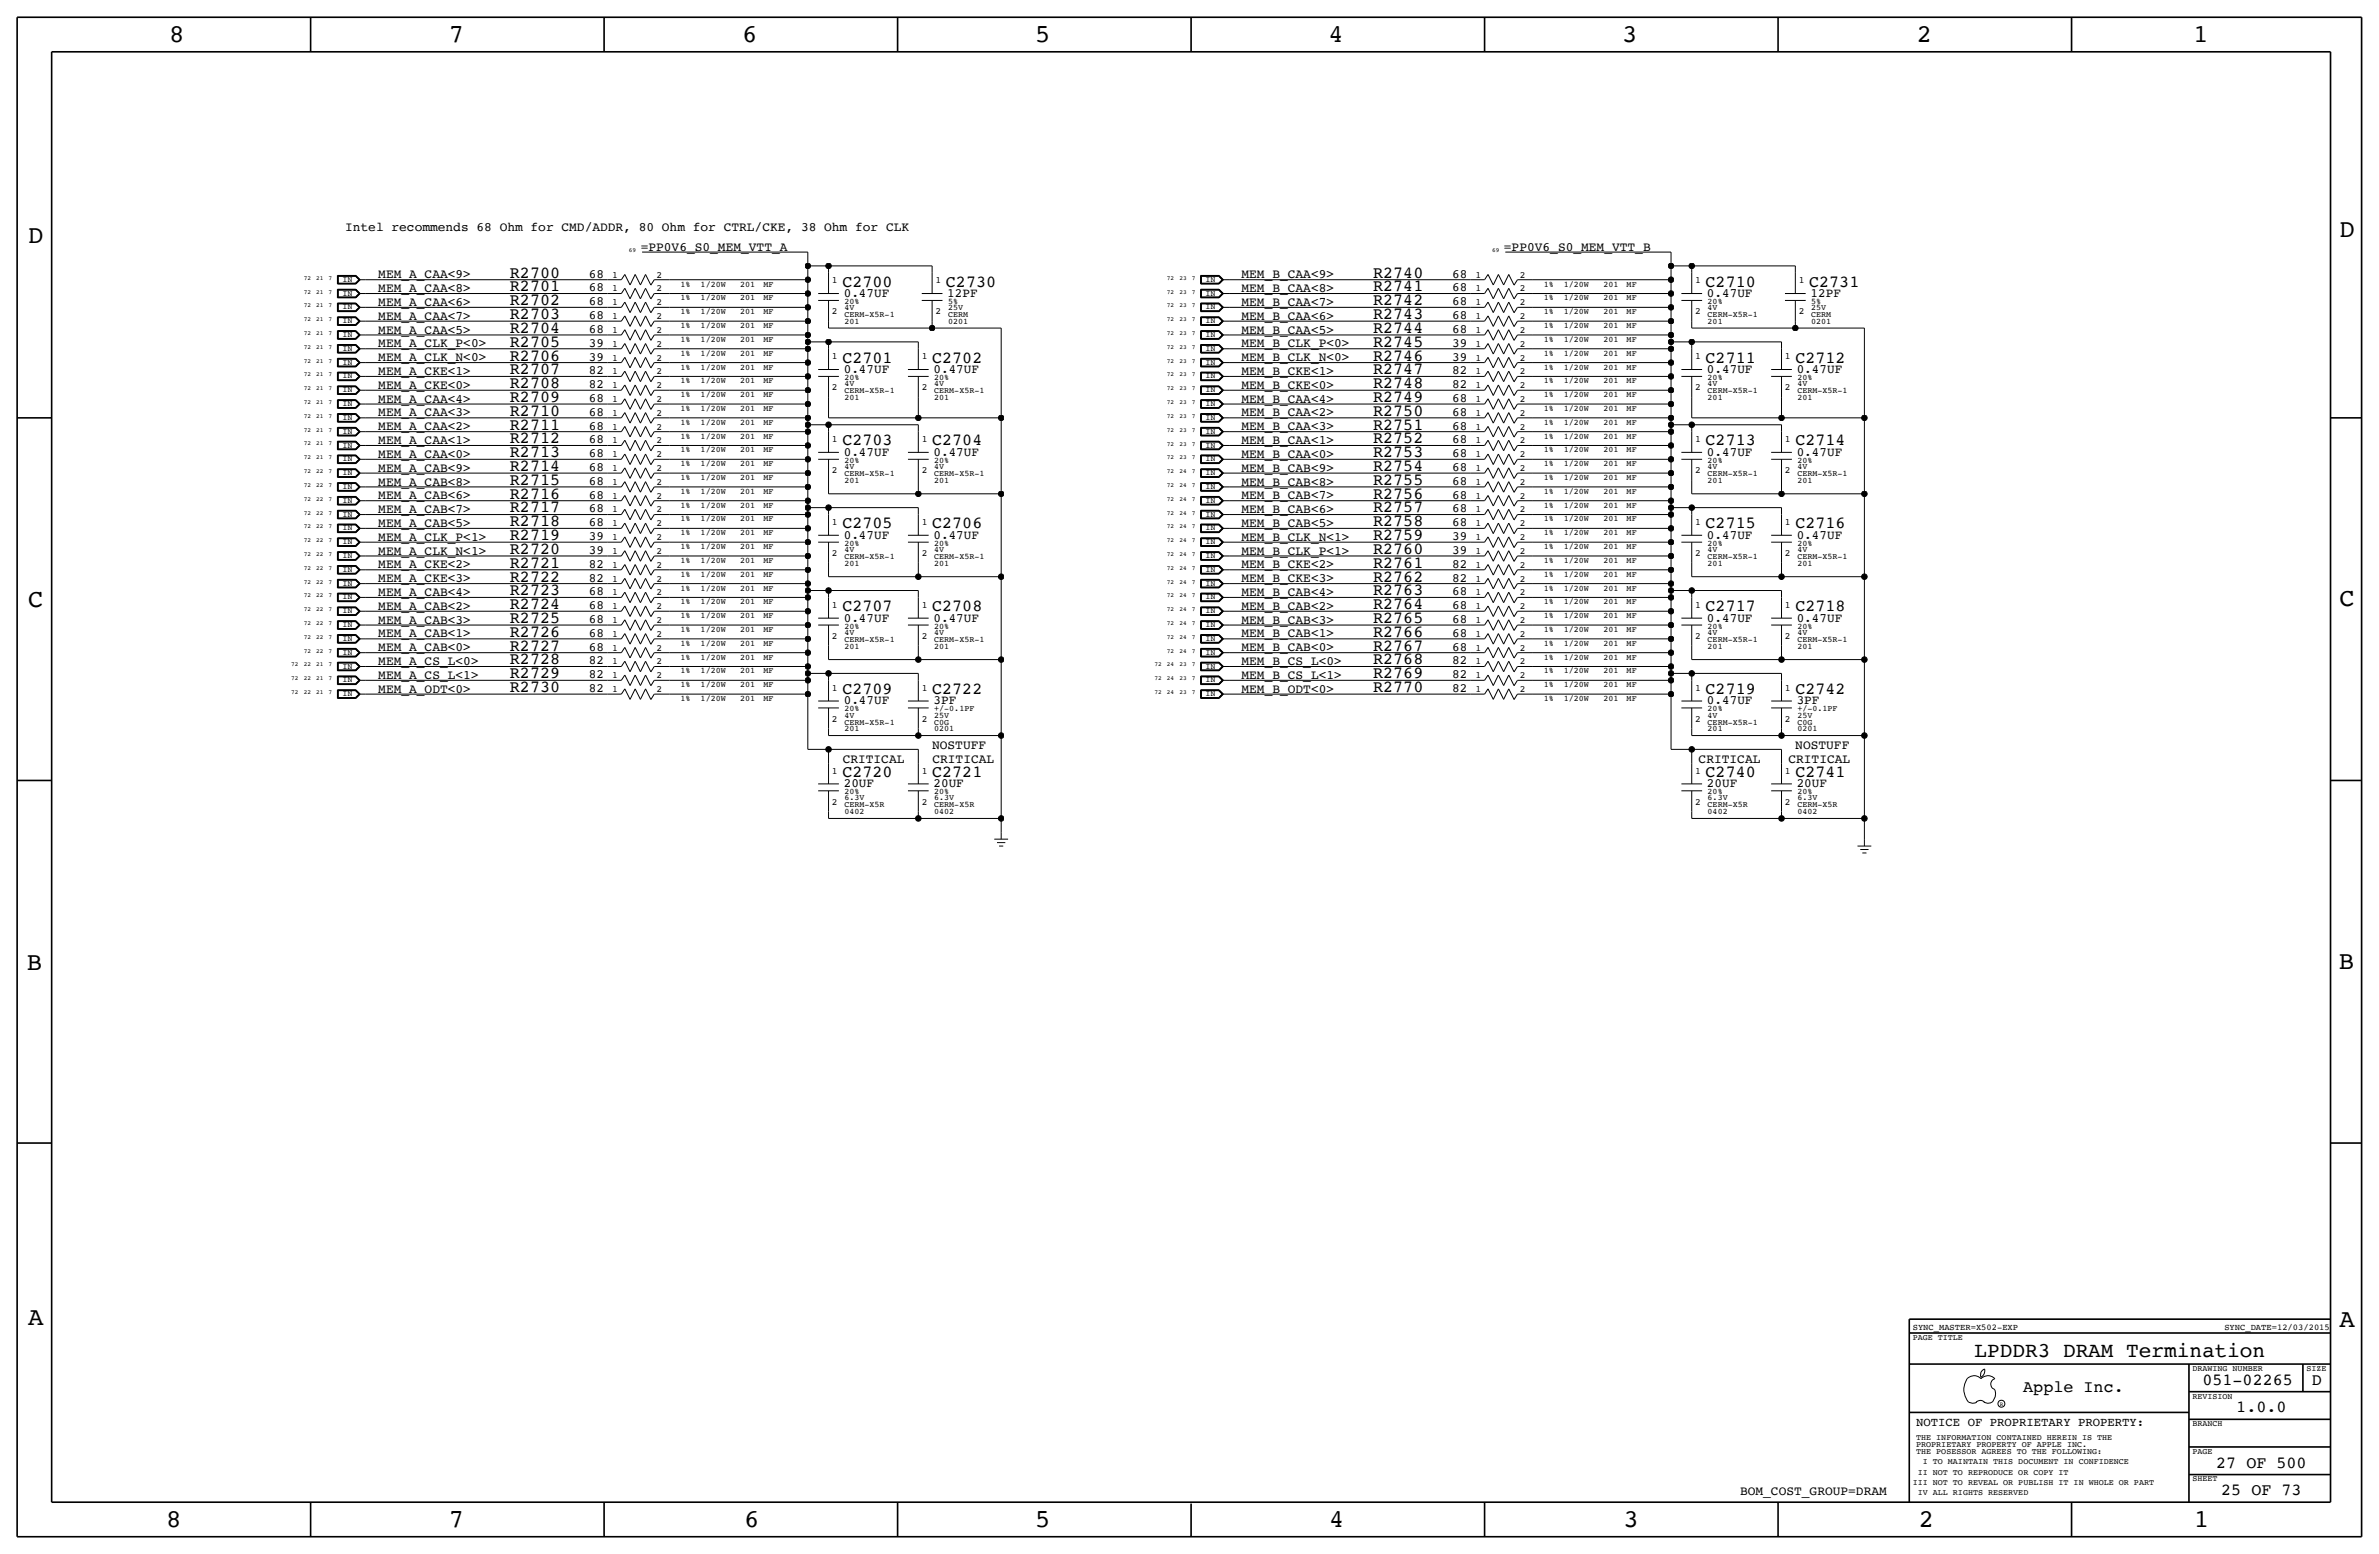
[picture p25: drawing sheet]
<svg xmlns="http://www.w3.org/2000/svg" width="875mm" height="572mm" viewBox="0 0 875 572" stroke-linecap="round" stroke-linejoin="round" font-family="sans-serif">
<defs><g id="words">
<g font-size="9.4">
<text x="62.2" y="15.5">8</text>
<text x="165.1" y="15.5">7</text>
<text x="273" y="15.5">6</text>
<text x="380.7" y="15.5">5</text>
<text x="488.7" y="15.5">4</text>
<text x="596.6" y="15.5">3</text>
<text x="705" y="15.5">2</text>
<text x="806.6" y="15.5">1</text>
<text x="10.4" y="89.4">D</text>
<text x="860.5" y="87.1">D</text>
<text x="10.4" y="223.3">C</text>
<text x="860.5" y="222.8">C</text>
<text x="9.9" y="356.6">B</text>
<text x="860.2" y="356.4">B</text>
<text x="10.4" y="487.4">A</text>
<text x="860.5" y="488.2">A</text>
<text x="61.2" y="561.6">8</text>
<text x="165.1" y="561.6">7</text>
<text x="273.8" y="561.6">6</text>
<text x="380.7" y="561.6">5</text>
<text x="488.9" y="561.6">4</text>
<text x="597.1" y="561.6">3</text>
<text x="705.8" y="561.6">2</text>
<text x="806.9" y="561.6">1</text>
</g>
<text font-size="7.7" x="726.3" y="499.1">LPDDR3 DRAM Termination</text>
<g font-size="6.2">
<text x="187.6" y="107.2">R2701</text>
<text x="187.6" y="102.1">R2700</text>
<text x="309.8" y="105.4">C2700</text>
<text x="347.9" y="105.4">C2730</text>
<text x="505.1" y="107.2">R2741</text>
<text x="505.1" y="102.1">R2740</text>
<text x="627.3" y="105.4">C2710</text>
<text x="665.4" y="105.4">C2731</text>
<text x="187.6" y="112.3">R2702</text>
<text x="505.1" y="112.3">R2742</text>
<text x="187.6" y="117.3">R2703</text>
<text x="505.1" y="117.3">R2743</text>
<text x="187.6" y="122.4">R2704</text>
<text x="505.1" y="122.4">R2744</text>
<text x="187.6" y="127.5">R2705</text>
<text x="505.1" y="127.5">R2745</text>
<text x="187.6" y="137.7">R2707</text>
<text x="187.6" y="132.6">R2706</text>
<text x="309.8" y="133.4">C2701</text>
<text x="342.8" y="133.4">C2702</text>
<text x="505.1" y="137.7">R2747</text>
<text x="505.1" y="132.6">R2746</text>
<text x="627.3" y="133.4">C2711</text>
<text x="660.3" y="133.4">C2712</text>
<text x="187.6" y="142.7">R2708</text>
<text x="505.1" y="142.7">R2748</text>
<text x="187.6" y="147.8">R2709</text>
<text x="505.1" y="147.8">R2749</text>
<text x="187.6" y="152.9">R2710</text>
<text x="505.1" y="152.9">R2750</text>
<text x="187.6" y="158">R2711</text>
<text x="505.1" y="158">R2751</text>
<text x="187.6" y="163.1">R2712</text>
<text x="309.8" y="163.8">C2703</text>
<text x="342.8" y="163.8">C2704</text>
<text x="505.1" y="163.1">R2752</text>
<text x="627.3" y="163.8">C2713</text>
<text x="660.3" y="163.8">C2714</text>
<text x="187.6" y="168.1">R2713</text>
<text x="187.6" y="173.2">R2714</text>
<text x="505.1" y="168.1">R2753</text>
<text x="505.1" y="173.2">R2754</text>
<text x="187.6" y="178.3">R2715</text>
<text x="505.1" y="178.3">R2755</text>
<text x="187.6" y="183.4">R2716</text>
<text x="505.1" y="183.4">R2756</text>
<text x="187.6" y="188.5">R2717</text>
<text x="505.1" y="188.5">R2757</text>
<text x="187.6" y="193.5">R2718</text>
<text x="309.8" y="194.3">C2705</text>
<text x="342.8" y="194.3">C2706</text>
<text x="505.1" y="193.5">R2758</text>
<text x="627.3" y="194.3">C2715</text>
<text x="660.3" y="194.3">C2716</text>
<text x="187.6" y="203.7">R2720</text>
<text x="187.6" y="198.6">R2719</text>
<text x="505.1" y="203.7">R2760</text>
<text x="505.1" y="198.6">R2759</text>
<text x="187.6" y="208.8">R2721</text>
<text x="505.1" y="208.8">R2761</text>
<text x="187.6" y="213.9">R2722</text>
<text x="505.1" y="213.9">R2762</text>
<text x="187.6" y="218.9">R2723</text>
<text x="505.1" y="218.9">R2763</text>
<text x="187.6" y="224">R2724</text>
<text x="309.8" y="224.8">C2707</text>
<text x="342.8" y="224.8">C2708</text>
<text x="505.1" y="224">R2764</text>
<text x="627.3" y="224.8">C2717</text>
<text x="660.3" y="224.8">C2718</text>
<text x="187.6" y="229.1">R2725</text>
<text x="505.1" y="229.1">R2765</text>
<text x="187.6" y="239.3">R2727</text>
<text x="187.6" y="234.2">R2726</text>
<text x="505.1" y="239.3">R2767</text>
<text x="505.1" y="234.2">R2766</text>
<text x="187.6" y="244.3">R2728</text>
<text x="505.1" y="244.3">R2768</text>
<text x="187.6" y="249.4">R2729</text>
<text x="505.1" y="249.4">R2769</text>
<text x="187.6" y="254.5">R2730</text>
<text x="309.8" y="255.3">C2709</text>
<text x="342.8" y="255.3">C2722</text>
<text x="505.1" y="254.5">R2770</text>
<text x="627.3" y="255.3">C2719</text>
<text x="660.3" y="255.3">C2742</text>
<text x="309.8" y="285.8">C2720</text>
<text x="342.8" y="285.8">C2721</text>
<text x="627.3" y="285.8">C2740</text>
<text x="660.3" y="285.8">C2741</text>
<text x="810.1" y="509.3">051-02265</text>
<text x="850.3" y="509.3">D</text>
<text x="744.2" y="511.8">Apple Inc.</text>
<text x="822.6" y="519.4">1.0.0</text>
<text x="815.2" y="539.7">27 OF 500</text>
<text x="817" y="549.9">25 OF 73</text>
</g>
<g font-size="4.7">
<text x="126.9" y="85.1">Intel recommends 68 Ohm for CMD/ADDR, 80 Ohm for CTRL/CKE, 38 Ohm for CLK</text>
<text x="235.7" y="92.2">=PP0V6_S0_MEM_VTT_A</text>
<text x="553.2" y="92.2">=PP0V6_S0_MEM_VTT_B</text>
<text x="139.1" y="107.4">MEM_A_CAA&lt;8&gt;</text>
<text x="139.1" y="102.4">MEM_A_CAA&lt;9&gt;</text>
<text x="216.6" y="107.2">68</text>
<text x="216.6" y="102.1">68</text>
<text x="456.6" y="102.4">MEM_B_CAA&lt;9&gt;</text>
<text x="456.6" y="107.4">MEM_B_CAA&lt;8&gt;</text>
<text x="534.1" y="107.2">68</text>
<text x="534.1" y="102.1">68</text>
<text x="139.1" y="112.5">MEM_A_CAA&lt;6&gt;</text>
<text x="216.6" y="112.3">68</text>
<text x="310.3" y="109.2">0.47UF</text>
<text x="348.4" y="109.2">12PF</text>
<text x="456.6" y="112.5">MEM_B_CAA&lt;7&gt;</text>
<text x="534.1" y="112.3">68</text>
<text x="627.8" y="109.2">0.47UF</text>
<text x="665.9" y="109.2">12PF</text>
<text x="139.1" y="117.6">MEM_A_CAA&lt;7&gt;</text>
<text x="216.6" y="117.3">68</text>
<text x="456.6" y="117.6">MEM_B_CAA&lt;6&gt;</text>
<text x="534.1" y="117.3">68</text>
<text x="139.1" y="122.7">MEM_A_CAA&lt;5&gt;</text>
<text x="216.6" y="122.4">68</text>
<text x="456.6" y="122.7">MEM_B_CAA&lt;5&gt;</text>
<text x="534.1" y="122.4">68</text>
<text x="139.1" y="127.8">MEM_A_CLK_P&lt;0&gt;</text>
<text x="216.6" y="127.5">39</text>
<text x="456.6" y="127.8">MEM_B_CLK_P&lt;0&gt;</text>
<text x="534.1" y="127.5">39</text>
<text x="139.1" y="137.9">MEM_A_CKE&lt;1&gt;</text>
<text x="139.1" y="132.8">MEM_A_CLK_N&lt;0&gt;</text>
<text x="216.6" y="137.7">82</text>
<text x="216.6" y="132.6">39</text>
<text x="310.3" y="137.2">0.47UF</text>
<text x="343.4" y="137.2">0.47UF</text>
<text x="456.6" y="132.8">MEM_B_CLK_N&lt;0&gt;</text>
<text x="456.6" y="137.9">MEM_B_CKE&lt;1&gt;</text>
<text x="534.1" y="137.7">82</text>
<text x="534.1" y="132.6">39</text>
<text x="627.8" y="137.2">0.47UF</text>
<text x="660.9" y="137.2">0.47UF</text>
<text x="139.1" y="143">MEM_A_CKE&lt;0&gt;</text>
<text x="216.6" y="142.7">82</text>
<text x="456.6" y="143">MEM_B_CKE&lt;0&gt;</text>
<text x="534.1" y="142.7">82</text>
<text x="139.1" y="148.1">MEM_A_CAA&lt;4&gt;</text>
<text x="216.6" y="147.8">68</text>
<text x="456.6" y="148.1">MEM_B_CAA&lt;4&gt;</text>
<text x="534.1" y="147.8">68</text>
<text x="139.1" y="153.2">MEM_A_CAA&lt;3&gt;</text>
<text x="216.6" y="152.9">68</text>
<text x="456.6" y="153.2">MEM_B_CAA&lt;2&gt;</text>
<text x="534.1" y="152.9">68</text>
<text x="139.1" y="158.2">MEM_A_CAA&lt;2&gt;</text>
<text x="216.6" y="158">68</text>
<text x="456.6" y="158.2">MEM_B_CAA&lt;3&gt;</text>
<text x="534.1" y="158">68</text>
<text x="139.1" y="163.3">MEM_A_CAA&lt;1&gt;</text>
<text x="216.6" y="163.1">68</text>
<text x="310.3" y="167.6">0.47UF</text>
<text x="343.4" y="167.6">0.47UF</text>
<text x="456.6" y="163.3">MEM_B_CAA&lt;1&gt;</text>
<text x="534.1" y="163.1">68</text>
<text x="627.8" y="167.6">0.47UF</text>
<text x="660.9" y="167.6">0.47UF</text>
<text x="139.1" y="173.5">MEM_A_CAB&lt;9&gt;</text>
<text x="139.1" y="168.4">MEM_A_CAA&lt;0&gt;</text>
<text x="216.6" y="168.1">68</text>
<text x="216.6" y="173.2">68</text>
<text x="456.6" y="168.4">MEM_B_CAA&lt;0&gt;</text>
<text x="456.6" y="173.5">MEM_B_CAB&lt;9&gt;</text>
<text x="534.1" y="168.1">68</text>
<text x="534.1" y="173.2">68</text>
<text x="139.1" y="178.6">MEM_A_CAB&lt;8&gt;</text>
<text x="216.6" y="178.3">68</text>
<text x="456.6" y="178.6">MEM_B_CAB&lt;8&gt;</text>
<text x="534.1" y="178.3">68</text>
<text x="139.1" y="183.6">MEM_A_CAB&lt;6&gt;</text>
<text x="216.6" y="183.4">68</text>
<text x="456.6" y="183.6">MEM_B_CAB&lt;7&gt;</text>
<text x="534.1" y="183.4">68</text>
<text x="139.1" y="188.7">MEM_A_CAB&lt;7&gt;</text>
<text x="216.6" y="188.5">68</text>
<text x="456.6" y="188.7">MEM_B_CAB&lt;6&gt;</text>
<text x="534.1" y="188.5">68</text>
<text x="139.1" y="193.8">MEM_A_CAB&lt;5&gt;</text>
<text x="216.6" y="193.5">68</text>
<text x="456.6" y="193.8">MEM_B_CAB&lt;5&gt;</text>
<text x="534.1" y="193.5">68</text>
<text x="139.1" y="204">MEM_A_CLK_N&lt;1&gt;</text>
<text x="139.1" y="198.9">MEM_A_CLK_P&lt;1&gt;</text>
<text x="216.6" y="203.7">39</text>
<text x="216.6" y="198.6">39</text>
<text x="310.3" y="198.1">0.47UF</text>
<text x="343.4" y="198.1">0.47UF</text>
<text x="456.6" y="204">MEM_B_CLK_P&lt;1&gt;</text>
<text x="456.6" y="198.9">MEM_B_CLK_N&lt;1&gt;</text>
<text x="534.1" y="203.7">39</text>
<text x="534.1" y="198.6">39</text>
<text x="627.8" y="198.1">0.47UF</text>
<text x="660.9" y="198.1">0.47UF</text>
<text x="139.1" y="209">MEM_A_CKE&lt;2&gt;</text>
<text x="216.6" y="208.8">82</text>
<text x="456.6" y="209.1">MEM_B_CKE&lt;2&gt;</text>
<text x="534.1" y="208.8">82</text>
<text x="139.1" y="214.1">MEM_A_CKE&lt;3&gt;</text>
<text x="216.6" y="213.9">82</text>
<text x="456.6" y="214.1">MEM_B_CKE&lt;3&gt;</text>
<text x="534.1" y="213.9">82</text>
<text x="139.1" y="219.2">MEM_A_CAB&lt;4&gt;</text>
<text x="216.6" y="218.9">68</text>
<text x="456.6" y="219.2">MEM_B_CAB&lt;4&gt;</text>
<text x="534.1" y="218.9">68</text>
<text x="139.1" y="224.3">MEM_A_CAB&lt;2&gt;</text>
<text x="216.6" y="224">68</text>
<text x="456.6" y="224.3">MEM_B_CAB&lt;2&gt;</text>
<text x="534.1" y="224">68</text>
<text x="139.1" y="229.4">MEM_A_CAB&lt;3&gt;</text>
<text x="216.6" y="229.1">68</text>
<text x="310.3" y="228.6">0.47UF</text>
<text x="343.4" y="228.6">0.47UF</text>
<text x="456.6" y="229.4">MEM_B_CAB&lt;3&gt;</text>
<text x="534.1" y="229.1">68</text>
<text x="627.8" y="228.6">0.47UF</text>
<text x="660.9" y="228.6">0.47UF</text>
<text x="139.1" y="239.5">MEM_A_CAB&lt;0&gt;</text>
<text x="139.1" y="234.4">MEM_A_CAB&lt;1&gt;</text>
<text x="216.6" y="239.3">68</text>
<text x="216.6" y="234.2">68</text>
<text x="456.6" y="234.4">MEM_B_CAB&lt;1&gt;</text>
<text x="456.6" y="239.5">MEM_B_CAB&lt;0&gt;</text>
<text x="534.1" y="239.3">68</text>
<text x="534.1" y="234.2">68</text>
<text x="139.1" y="244.6">MEM_A_CS_L&lt;0&gt;</text>
<text x="216.6" y="244.3">82</text>
<text x="456.6" y="244.6">MEM_B_CS_L&lt;0&gt;</text>
<text x="534.1" y="244.3">82</text>
<text x="139.1" y="249.7">MEM_A_CS_L&lt;1&gt;</text>
<text x="216.6" y="249.4">82</text>
<text x="456.6" y="249.7">MEM_B_CS_L&lt;1&gt;</text>
<text x="534.1" y="249.4">82</text>
<text x="139.1" y="254.8">MEM_A_ODT&lt;0&gt;</text>
<text x="216.6" y="254.5">82</text>
<text x="456.6" y="254.8">MEM_B_ODT&lt;0&gt;</text>
<text x="534.1" y="254.5">82</text>
<text x="310.3" y="259.1">0.47UF</text>
<text x="343.4" y="259.1">3PF</text>
<text x="627.8" y="259.1">0.47UF</text>
<text x="660.9" y="259.1">3PF</text>
<text x="342.9" y="275.6">NOSTUFF</text>
<text x="660.3" y="275.6">NOSTUFF</text>
<text x="310" y="280.7">CRITICAL</text>
<text x="343" y="280.7">CRITICAL</text>
<text x="624.8" y="280.7">CRITICAL</text>
<text x="657.8" y="280.7">CRITICAL</text>
<text x="310.3" y="289.6">20UF</text>
<text x="343.4" y="289.6">20UF</text>
<text x="627.8" y="289.6">20UF</text>
<text x="660.9" y="289.6">20UF</text>
<text x="640" y="549.9">BOM_COST_GROUP=DRAM</text>
</g>
<text font-size="4.5" x="704.8" y="524.5">NOTICE OF PROPRIETARY PROPERTY:</text>
<g font-size="3.5">
<text x="225.2" y="107.2">1</text>
<text x="225.2" y="102.1">1</text>
<text x="241.5" y="107.2">2</text>
<text x="241.5" y="102.1">2</text>
<text x="306" y="104.1">1</text>
<text x="344.1" y="104.1">1</text>
<text x="542.7" y="107.2">1</text>
<text x="542.7" y="102.1">1</text>
<text x="559" y="107.2">2</text>
<text x="559" y="102.1">2</text>
<text x="623.5" y="104.1">1</text>
<text x="661.6" y="104.1">1</text>
<text x="225.2" y="112.3">1</text>
<text x="241.5" y="112.3">2</text>
<text x="542.7" y="112.3">1</text>
<text x="559" y="112.3">2</text>
<text x="225.2" y="117.3">1</text>
<text x="241.5" y="117.3">2</text>
<text x="306" y="115.6">2</text>
<text x="344.1" y="115.6">2</text>
<text x="542.7" y="117.3">1</text>
<text x="559" y="117.3">2</text>
<text x="623.5" y="115.6">2</text>
<text x="661.6" y="115.6">2</text>
<text x="225.2" y="122.4">1</text>
<text x="241.5" y="122.4">2</text>
<text x="542.7" y="122.4">1</text>
<text x="559" y="122.4">2</text>
<text x="225.2" y="127.5">1</text>
<text x="241.5" y="127.5">2</text>
<text x="542.7" y="127.5">1</text>
<text x="559" y="127.5">2</text>
<text x="225.2" y="137.7">1</text>
<text x="225.2" y="132.6">1</text>
<text x="241.5" y="137.7">2</text>
<text x="241.5" y="132.6">2</text>
<text x="306" y="132.1">1</text>
<text x="339" y="132.1">1</text>
<text x="542.7" y="137.7">1</text>
<text x="542.7" y="132.6">1</text>
<text x="559" y="137.7">2</text>
<text x="559" y="132.6">2</text>
<text x="623.5" y="132.1">1</text>
<text x="656.5" y="132.1">1</text>
<text x="225.2" y="142.7">1</text>
<text x="241.5" y="142.7">2</text>
<text x="306" y="143.5">2</text>
<text x="339" y="143.5">2</text>
<text x="542.7" y="142.7">1</text>
<text x="559" y="142.7">2</text>
<text x="623.5" y="143.5">2</text>
<text x="656.5" y="143.5">2</text>
<text x="225.2" y="147.8">1</text>
<text x="241.5" y="147.8">2</text>
<text x="542.7" y="147.8">1</text>
<text x="559" y="147.8">2</text>
<text x="225.2" y="152.9">1</text>
<text x="241.5" y="152.9">2</text>
<text x="542.7" y="152.9">1</text>
<text x="559" y="152.9">2</text>
<text x="225.2" y="158">1</text>
<text x="241.5" y="158">2</text>
<text x="542.7" y="158">1</text>
<text x="559" y="158">2</text>
<text x="225.2" y="163.1">1</text>
<text x="241.5" y="163.1">2</text>
<text x="306" y="162.6">1</text>
<text x="339" y="162.6">1</text>
<text x="542.7" y="163.1">1</text>
<text x="559" y="163.1">2</text>
<text x="623.5" y="162.6">1</text>
<text x="656.5" y="162.6">1</text>
<text x="225.2" y="168.1">1</text>
<text x="225.2" y="173.2">1</text>
<text x="241.5" y="168.1">2</text>
<text x="241.5" y="173.2">2</text>
<text x="306" y="174">2</text>
<text x="339" y="174">2</text>
<text x="542.7" y="168.1">1</text>
<text x="542.7" y="173.2">1</text>
<text x="559" y="168.1">2</text>
<text x="559" y="173.2">2</text>
<text x="623.5" y="174">2</text>
<text x="656.5" y="174">2</text>
<text x="225.2" y="178.3">1</text>
<text x="241.5" y="178.3">2</text>
<text x="542.7" y="178.3">1</text>
<text x="559" y="178.3">2</text>
<text x="225.2" y="183.4">1</text>
<text x="241.5" y="183.4">2</text>
<text x="542.7" y="183.4">1</text>
<text x="559" y="183.4">2</text>
<text x="225.2" y="188.5">1</text>
<text x="241.5" y="188.5">2</text>
<text x="542.7" y="188.5">1</text>
<text x="559" y="188.5">2</text>
<text x="225.2" y="193.5">1</text>
<text x="241.5" y="193.5">2</text>
<text x="306" y="193">1</text>
<text x="339" y="193">1</text>
<text x="542.7" y="193.5">1</text>
<text x="559" y="193.5">2</text>
<text x="623.5" y="193">1</text>
<text x="656.5" y="193">1</text>
<text x="225.2" y="203.7">1</text>
<text x="225.2" y="198.6">1</text>
<text x="241.5" y="203.7">2</text>
<text x="241.5" y="198.6">2</text>
<text x="542.7" y="203.7">1</text>
<text x="542.7" y="198.6">1</text>
<text x="559" y="203.7">2</text>
<text x="559" y="198.6">2</text>
<text x="225.2" y="208.8">1</text>
<text x="241.5" y="208.8">2</text>
<text x="306" y="204.5">2</text>
<text x="339" y="204.5">2</text>
<text x="542.7" y="208.8">1</text>
<text x="559" y="208.8">2</text>
<text x="623.5" y="204.5">2</text>
<text x="656.5" y="204.5">2</text>
<text x="225.2" y="213.9">1</text>
<text x="241.5" y="213.9">2</text>
<text x="542.7" y="213.9">1</text>
<text x="559" y="213.9">2</text>
<text x="225.2" y="218.9">1</text>
<text x="241.5" y="218.9">2</text>
<text x="542.7" y="218.9">1</text>
<text x="559" y="218.9">2</text>
<text x="225.2" y="224">1</text>
<text x="241.5" y="224">2</text>
<text x="306" y="223.5">1</text>
<text x="339" y="223.5">1</text>
<text x="542.7" y="224">1</text>
<text x="559" y="224">2</text>
<text x="623.5" y="223.5">1</text>
<text x="656.5" y="223.5">1</text>
<text x="225.2" y="229.1">1</text>
<text x="241.5" y="229.1">2</text>
<text x="542.7" y="229.1">1</text>
<text x="559" y="229.1">2</text>
<text x="225.2" y="239.3">1</text>
<text x="225.2" y="234.2">1</text>
<text x="241.5" y="239.3">2</text>
<text x="241.5" y="234.2">2</text>
<text x="306" y="235">2</text>
<text x="339" y="235">2</text>
<text x="542.7" y="239.3">1</text>
<text x="542.7" y="234.2">1</text>
<text x="559" y="239.3">2</text>
<text x="559" y="234.2">2</text>
<text x="623.5" y="235">2</text>
<text x="656.5" y="235">2</text>
<text x="225.2" y="244.3">1</text>
<text x="241.5" y="244.3">2</text>
<text x="542.7" y="244.3">1</text>
<text x="559" y="244.3">2</text>
<text x="225.2" y="249.4">1</text>
<text x="241.5" y="249.4">2</text>
<text x="542.7" y="249.4">1</text>
<text x="559" y="249.4">2</text>
<text x="225.2" y="254.5">1</text>
<text x="241.5" y="254.5">2</text>
<text x="306" y="254">1</text>
<text x="339" y="254">1</text>
<text x="542.7" y="254.5">1</text>
<text x="559" y="254.5">2</text>
<text x="623.5" y="254">1</text>
<text x="656.5" y="254">1</text>
<text x="306" y="265.4">2</text>
<text x="339" y="265.4">2</text>
<text x="623.5" y="265.4">2</text>
<text x="656.5" y="265.4">2</text>
<text x="306" y="284.5">1</text>
<text x="339" y="284.5">1</text>
<text x="623.5" y="284.5">1</text>
<text x="656.5" y="284.5">1</text>
<text x="306" y="295.9">2</text>
<text x="339" y="295.9">2</text>
<text x="623.5" y="295.9">2</text>
<text x="656.5" y="295.9">2</text>
</g>
<g font-size="3.2">
<text x="703.5" y="488.9">SYNC_MASTER=X502-EXP</text>
<text x="818.1" y="488.9">SYNC_DATE=12/03/2015</text>
</g>
<g font-size="3.1">
<text x="125.9" y="103.6">IN</text>
<text x="250.3" y="105.4">1%</text>
<text x="257.7" y="105.4">1/20W</text>
<text x="272.3" y="105.4">201</text>
<text x="280.8" y="105.4">MF</text>
<text x="443.4" y="103.6">IN</text>
<text x="567.8" y="105.4">1%</text>
<text x="575.2" y="105.4">1/20W</text>
<text x="589.8" y="105.4">201</text>
<text x="598.3" y="105.4">MF</text>
<text x="125.9" y="113.8">IN</text>
<text x="125.9" y="108.7">IN</text>
<text x="250.3" y="110.5">1%</text>
<text x="257.7" y="110.5">1/20W</text>
<text x="272.3" y="110.5">201</text>
<text x="280.8" y="110.5">MF</text>
<text x="310.6" y="111.8">20%</text>
<text x="348.7" y="111.8">5%</text>
<text x="443.4" y="113.8">IN</text>
<text x="443.4" y="108.7">IN</text>
<text x="567.8" y="110.5">1%</text>
<text x="575.2" y="110.5">1/20W</text>
<text x="589.8" y="110.5">201</text>
<text x="598.3" y="110.5">MF</text>
<text x="628.1" y="111.8">20%</text>
<text x="666.2" y="111.8">5%</text>
<text x="125.9" y="118.9">IN</text>
<text x="250.3" y="115.6">1%</text>
<text x="257.7" y="115.6">1/20W</text>
<text x="272.3" y="115.6">201</text>
<text x="280.8" y="115.6">MF</text>
<text x="310.6" y="119.1">201</text>
<text x="310.6" y="116.6">CERM-X5R-1</text>
<text x="310.6" y="114">4V</text>
<text x="348.7" y="119.1">0201</text>
<text x="348.7" y="116.6">CERM</text>
<text x="348.7" y="114">25V</text>
<text x="443.4" y="118.9">IN</text>
<text x="567.8" y="115.6">1%</text>
<text x="575.2" y="115.6">1/20W</text>
<text x="589.8" y="115.6">201</text>
<text x="598.3" y="115.6">MF</text>
<text x="628.1" y="119.1">201</text>
<text x="628.1" y="116.6">CERM-X5R-1</text>
<text x="628.1" y="114">4V</text>
<text x="666.2" y="119.1">0201</text>
<text x="666.2" y="116.6">CERM</text>
<text x="666.2" y="114">25V</text>
<text x="125.9" y="124">IN</text>
<text x="250.3" y="120.7">1%</text>
<text x="250.3" y="125.7">1%</text>
<text x="257.7" y="120.7">1/20W</text>
<text x="257.7" y="125.7">1/20W</text>
<text x="272.3" y="120.7">201</text>
<text x="272.3" y="125.7">201</text>
<text x="280.8" y="120.7">MF</text>
<text x="280.8" y="125.7">MF</text>
<text x="443.4" y="124">IN</text>
<text x="567.8" y="120.7">1%</text>
<text x="567.8" y="125.7">1%</text>
<text x="575.2" y="120.7">1/20W</text>
<text x="575.2" y="125.7">1/20W</text>
<text x="589.8" y="120.7">201</text>
<text x="589.8" y="125.7">201</text>
<text x="598.3" y="120.7">MF</text>
<text x="598.3" y="125.7">MF</text>
<text x="125.9" y="129">IN</text>
<text x="250.3" y="130.8">1%</text>
<text x="257.7" y="130.8">1/20W</text>
<text x="272.3" y="130.8">201</text>
<text x="280.8" y="130.8">MF</text>
<text x="443.4" y="129">IN</text>
<text x="567.8" y="130.8">1%</text>
<text x="575.2" y="130.8">1/20W</text>
<text x="589.8" y="130.8">201</text>
<text x="598.3" y="130.8">MF</text>
<text x="125.9" y="134.1">IN</text>
<text x="250.3" y="135.9">1%</text>
<text x="257.7" y="135.9">1/20W</text>
<text x="272.3" y="135.9">201</text>
<text x="280.8" y="135.9">MF</text>
<text x="443.4" y="134.1">IN</text>
<text x="567.8" y="135.9">1%</text>
<text x="575.2" y="135.9">1/20W</text>
<text x="589.8" y="135.9">201</text>
<text x="598.3" y="135.9">MF</text>
<text x="125.9" y="139.2">IN</text>
<text x="250.3" y="141">1%</text>
<text x="257.7" y="141">1/20W</text>
<text x="272.3" y="141">201</text>
<text x="280.8" y="141">MF</text>
<text x="310.6" y="142">4V</text>
<text x="310.6" y="139.7">20%</text>
<text x="343.6" y="142">4V</text>
<text x="343.6" y="139.7">20%</text>
<text x="443.4" y="139.2">IN</text>
<text x="567.8" y="141">1%</text>
<text x="575.2" y="141">1/20W</text>
<text x="589.8" y="141">201</text>
<text x="598.3" y="141">MF</text>
<text x="628.1" y="142">4V</text>
<text x="628.1" y="139.7">20%</text>
<text x="661.1" y="142">4V</text>
<text x="661.1" y="139.7">20%</text>
<text x="125.9" y="144.3">IN</text>
<text x="125.9" y="149.4">IN</text>
<text x="250.3" y="146.1">1%</text>
<text x="257.7" y="146.1">1/20W</text>
<text x="272.3" y="146.1">201</text>
<text x="280.8" y="146.1">MF</text>
<text x="310.6" y="147.1">201</text>
<text x="310.6" y="144.5">CERM-X5R-1</text>
<text x="343.6" y="147.1">201</text>
<text x="343.6" y="144.5">CERM-X5R-1</text>
<text x="443.4" y="149.4">IN</text>
<text x="443.4" y="144.3">IN</text>
<text x="567.8" y="146.1">1%</text>
<text x="575.2" y="146.1">1/20W</text>
<text x="589.8" y="146.1">201</text>
<text x="598.3" y="146.1">MF</text>
<text x="628.1" y="147.1">201</text>
<text x="628.1" y="144.5">CERM-X5R-1</text>
<text x="661.1" y="147.1">201</text>
<text x="661.1" y="144.5">CERM-X5R-1</text>
<text x="125.9" y="154.4">IN</text>
<text x="250.3" y="151.1">1%</text>
<text x="257.7" y="151.1">1/20W</text>
<text x="272.3" y="151.1">201</text>
<text x="280.8" y="151.1">MF</text>
<text x="443.4" y="154.4">IN</text>
<text x="567.8" y="151.1">1%</text>
<text x="575.2" y="151.1">1/20W</text>
<text x="589.8" y="151.1">201</text>
<text x="598.3" y="151.1">MF</text>
<text x="125.9" y="159.5">IN</text>
<text x="250.3" y="161.3">1%</text>
<text x="250.3" y="156.2">1%</text>
<text x="257.7" y="161.3">1/20W</text>
<text x="257.7" y="156.2">1/20W</text>
<text x="272.3" y="161.3">201</text>
<text x="272.3" y="156.2">201</text>
<text x="280.8" y="161.3">MF</text>
<text x="280.8" y="156.2">MF</text>
<text x="443.4" y="159.5">IN</text>
<text x="567.8" y="161.3">1%</text>
<text x="567.8" y="156.2">1%</text>
<text x="575.2" y="161.3">1/20W</text>
<text x="575.2" y="156.2">1/20W</text>
<text x="589.8" y="161.3">201</text>
<text x="589.8" y="156.2">201</text>
<text x="598.3" y="161.3">MF</text>
<text x="598.3" y="156.2">MF</text>
<text x="125.9" y="164.6">IN</text>
<text x="250.3" y="166.4">1%</text>
<text x="257.7" y="166.4">1/20W</text>
<text x="272.3" y="166.4">201</text>
<text x="280.8" y="166.4">MF</text>
<text x="443.4" y="164.6">IN</text>
<text x="567.8" y="166.4">1%</text>
<text x="575.2" y="166.4">1/20W</text>
<text x="589.8" y="166.4">201</text>
<text x="598.3" y="166.4">MF</text>
<text x="125.9" y="169.7">IN</text>
<text x="250.3" y="171.5">1%</text>
<text x="257.7" y="171.5">1/20W</text>
<text x="272.3" y="171.5">201</text>
<text x="280.8" y="171.5">MF</text>
<text x="310.6" y="172.5">4V</text>
<text x="310.6" y="170.2">20%</text>
<text x="343.6" y="172.5">4V</text>
<text x="343.6" y="170.2">20%</text>
<text x="443.4" y="169.7">IN</text>
<text x="567.8" y="171.5">1%</text>
<text x="575.2" y="171.5">1/20W</text>
<text x="589.8" y="171.5">201</text>
<text x="598.3" y="171.5">MF</text>
<text x="628.1" y="172.5">4V</text>
<text x="628.1" y="170.2">20%</text>
<text x="661.1" y="172.5">4V</text>
<text x="661.1" y="170.2">20%</text>
<text x="125.9" y="179.8">IN</text>
<text x="125.9" y="174.8">IN</text>
<text x="250.3" y="176.5">1%</text>
<text x="257.7" y="176.5">1/20W</text>
<text x="272.3" y="176.5">201</text>
<text x="280.8" y="176.5">MF</text>
<text x="310.6" y="177.5">201</text>
<text x="310.6" y="175">CERM-X5R-1</text>
<text x="343.6" y="177.5">201</text>
<text x="343.6" y="175">CERM-X5R-1</text>
<text x="443.4" y="179.8">IN</text>
<text x="443.4" y="174.8">IN</text>
<text x="567.8" y="176.5">1%</text>
<text x="575.2" y="176.5">1/20W</text>
<text x="589.8" y="176.5">201</text>
<text x="598.3" y="176.5">MF</text>
<text x="628.1" y="177.5">201</text>
<text x="628.1" y="175">CERM-X5R-1</text>
<text x="661.1" y="177.5">201</text>
<text x="661.1" y="175">CERM-X5R-1</text>
<text x="125.9" y="184.9">IN</text>
<text x="250.3" y="181.6">1%</text>
<text x="257.7" y="181.6">1/20W</text>
<text x="272.3" y="181.6">201</text>
<text x="280.8" y="181.6">MF</text>
<text x="443.4" y="184.9">IN</text>
<text x="567.8" y="181.6">1%</text>
<text x="575.2" y="181.6">1/20W</text>
<text x="589.8" y="181.6">201</text>
<text x="598.3" y="181.6">MF</text>
<text x="125.9" y="190">IN</text>
<text x="250.3" y="186.7">1%</text>
<text x="250.3" y="191.8">1%</text>
<text x="257.7" y="186.7">1/20W</text>
<text x="257.7" y="191.8">1/20W</text>
<text x="272.3" y="186.7">201</text>
<text x="272.3" y="191.8">201</text>
<text x="280.8" y="186.7">MF</text>
<text x="280.8" y="191.8">MF</text>
<text x="443.4" y="190">IN</text>
<text x="567.8" y="191.8">1%</text>
<text x="567.8" y="186.7">1%</text>
<text x="575.2" y="191.8">1/20W</text>
<text x="575.2" y="186.7">1/20W</text>
<text x="589.8" y="191.8">201</text>
<text x="589.8" y="186.7">201</text>
<text x="598.3" y="191.8">MF</text>
<text x="598.3" y="186.7">MF</text>
<text x="125.9" y="195.1">IN</text>
<text x="250.3" y="196.9">1%</text>
<text x="257.7" y="196.9">1/20W</text>
<text x="272.3" y="196.9">201</text>
<text x="280.8" y="196.9">MF</text>
<text x="443.4" y="195.1">IN</text>
<text x="567.8" y="196.9">1%</text>
<text x="575.2" y="196.9">1/20W</text>
<text x="589.8" y="196.9">201</text>
<text x="598.3" y="196.9">MF</text>
<text x="125.9" y="200.2">IN</text>
<text x="250.3" y="201.9">1%</text>
<text x="257.7" y="201.9">1/20W</text>
<text x="272.3" y="201.9">201</text>
<text x="280.8" y="201.9">MF</text>
<text x="310.6" y="202.9">4V</text>
<text x="310.6" y="200.7">20%</text>
<text x="343.6" y="202.9">4V</text>
<text x="343.6" y="200.7">20%</text>
<text x="443.4" y="200.2">IN</text>
<text x="567.8" y="201.9">1%</text>
<text x="575.2" y="201.9">1/20W</text>
<text x="589.8" y="201.9">201</text>
<text x="598.3" y="201.9">MF</text>
<text x="628.1" y="202.9">4V</text>
<text x="628.1" y="200.7">20%</text>
<text x="661.1" y="202.9">4V</text>
<text x="661.1" y="200.7">20%</text>
<text x="125.9" y="205.2">IN</text>
<text x="250.3" y="207">1%</text>
<text x="257.7" y="207">1/20W</text>
<text x="272.3" y="207">201</text>
<text x="280.8" y="207">MF</text>
<text x="310.6" y="208">201</text>
<text x="310.6" y="205.5">CERM-X5R-1</text>
<text x="343.6" y="208">201</text>
<text x="343.6" y="205.5">CERM-X5R-1</text>
<text x="443.4" y="205.2">IN</text>
<text x="567.8" y="207">1%</text>
<text x="575.2" y="207">1/20W</text>
<text x="589.8" y="207">201</text>
<text x="598.3" y="207">MF</text>
<text x="628.1" y="208">201</text>
<text x="628.1" y="205.5">CERM-X5R-1</text>
<text x="661.1" y="208">201</text>
<text x="661.1" y="205.5">CERM-X5R-1</text>
<text x="125.9" y="210.3">IN</text>
<text x="125.9" y="215.4">IN</text>
<text x="250.3" y="212.1">1%</text>
<text x="257.7" y="212.1">1/20W</text>
<text x="272.3" y="212.1">201</text>
<text x="280.8" y="212.1">MF</text>
<text x="443.4" y="215.4">IN</text>
<text x="443.4" y="210.3">IN</text>
<text x="567.8" y="212.1">1%</text>
<text x="575.2" y="212.1">1/20W</text>
<text x="589.8" y="212.1">201</text>
<text x="598.3" y="212.1">MF</text>
<text x="125.9" y="220.5">IN</text>
<text x="250.3" y="217.2">1%</text>
<text x="257.7" y="217.2">1/20W</text>
<text x="272.3" y="217.2">201</text>
<text x="280.8" y="217.2">MF</text>
<text x="443.4" y="220.5">IN</text>
<text x="567.8" y="217.2">1%</text>
<text x="575.2" y="217.2">1/20W</text>
<text x="589.8" y="217.2">201</text>
<text x="598.3" y="217.2">MF</text>
<text x="125.9" y="225.6">IN</text>
<text x="250.3" y="227.3">1%</text>
<text x="250.3" y="222.3">1%</text>
<text x="257.7" y="227.3">1/20W</text>
<text x="257.7" y="222.3">1/20W</text>
<text x="272.3" y="227.3">201</text>
<text x="272.3" y="222.3">201</text>
<text x="280.8" y="227.3">MF</text>
<text x="280.8" y="222.3">MF</text>
<text x="443.4" y="225.6">IN</text>
<text x="567.8" y="227.3">1%</text>
<text x="567.8" y="222.3">1%</text>
<text x="575.2" y="227.3">1/20W</text>
<text x="575.2" y="222.3">1/20W</text>
<text x="589.8" y="227.3">201</text>
<text x="589.8" y="222.3">201</text>
<text x="598.3" y="227.3">MF</text>
<text x="598.3" y="222.3">MF</text>
<text x="125.9" y="230.6">IN</text>
<text x="250.3" y="232.4">1%</text>
<text x="257.7" y="232.4">1/20W</text>
<text x="272.3" y="232.4">201</text>
<text x="280.8" y="232.4">MF</text>
<text x="310.6" y="233.4">4V</text>
<text x="310.6" y="231.1">20%</text>
<text x="343.6" y="233.4">4V</text>
<text x="343.6" y="231.1">20%</text>
<text x="443.4" y="230.6">IN</text>
<text x="567.8" y="232.4">1%</text>
<text x="575.2" y="232.4">1/20W</text>
<text x="589.8" y="232.4">201</text>
<text x="598.3" y="232.4">MF</text>
<text x="628.1" y="233.4">4V</text>
<text x="628.1" y="231.1">20%</text>
<text x="661.1" y="233.4">4V</text>
<text x="661.1" y="231.1">20%</text>
<text x="125.9" y="235.7">IN</text>
<text x="250.3" y="237.5">1%</text>
<text x="257.7" y="237.5">1/20W</text>
<text x="272.3" y="237.5">201</text>
<text x="280.8" y="237.5">MF</text>
<text x="310.6" y="238.5">201</text>
<text x="310.6" y="236">CERM-X5R-1</text>
<text x="343.6" y="238.5">201</text>
<text x="343.6" y="236">CERM-X5R-1</text>
<text x="443.4" y="235.7">IN</text>
<text x="567.8" y="237.5">1%</text>
<text x="575.2" y="237.5">1/20W</text>
<text x="589.8" y="237.5">201</text>
<text x="598.3" y="237.5">MF</text>
<text x="628.1" y="238.5">201</text>
<text x="628.1" y="236">CERM-X5R-1</text>
<text x="661.1" y="238.5">201</text>
<text x="661.1" y="236">CERM-X5R-1</text>
<text x="125.9" y="245.9">IN</text>
<text x="125.9" y="240.8">IN</text>
<text x="250.3" y="242.6">1%</text>
<text x="257.7" y="242.6">1/20W</text>
<text x="272.3" y="242.6">201</text>
<text x="280.8" y="242.6">MF</text>
<text x="443.4" y="245.9">IN</text>
<text x="443.4" y="240.8">IN</text>
<text x="567.8" y="242.6">1%</text>
<text x="575.2" y="242.6">1/20W</text>
<text x="589.8" y="242.6">201</text>
<text x="598.3" y="242.6">MF</text>
<text x="125.9" y="251">IN</text>
<text x="250.3" y="247.7">1%</text>
<text x="257.7" y="247.7">1/20W</text>
<text x="272.3" y="247.7">201</text>
<text x="280.8" y="247.7">MF</text>
<text x="443.4" y="251">IN</text>
<text x="567.8" y="247.7">1%</text>
<text x="575.2" y="247.7">1/20W</text>
<text x="589.8" y="247.7">201</text>
<text x="598.3" y="247.7">MF</text>
<text x="125.9" y="256">IN</text>
<text x="250.3" y="257.8">1%</text>
<text x="250.3" y="252.7">1%</text>
<text x="257.7" y="257.8">1/20W</text>
<text x="257.7" y="252.7">1/20W</text>
<text x="272.3" y="257.8">201</text>
<text x="272.3" y="252.7">201</text>
<text x="280.8" y="257.8">MF</text>
<text x="280.8" y="252.7">MF</text>
<text x="443.4" y="256">IN</text>
<text x="567.8" y="257.8">1%</text>
<text x="567.8" y="252.7">1%</text>
<text x="575.2" y="257.8">1/20W</text>
<text x="575.2" y="252.7">1/20W</text>
<text x="589.8" y="257.8">201</text>
<text x="589.8" y="252.7">201</text>
<text x="598.3" y="257.8">MF</text>
<text x="598.3" y="252.7">MF</text>
<text x="310.6" y="263.9">4V</text>
<text x="310.6" y="261.6">20%</text>
<text x="343.6" y="263.9">25V</text>
<text x="343.6" y="261.6">+/-0.1PF</text>
<text x="628.1" y="263.9">4V</text>
<text x="628.1" y="261.6">20%</text>
<text x="661.1" y="263.9">25V</text>
<text x="661.1" y="261.6">+/-0.1PF</text>
<text x="310.6" y="269">201</text>
<text x="310.6" y="266.4">CERM-X5R-1</text>
<text x="343.6" y="269">0201</text>
<text x="343.6" y="266.4">C0G</text>
<text x="628.1" y="269">201</text>
<text x="628.1" y="266.4">CERM-X5R-1</text>
<text x="661.1" y="269">0201</text>
<text x="661.1" y="266.4">C0G</text>
<text x="310.6" y="292.1">20%</text>
<text x="343.6" y="292.1">20%</text>
<text x="628.1" y="292.1">20%</text>
<text x="661.1" y="292.1">20%</text>
<text x="310.6" y="299.5">0402</text>
<text x="310.6" y="296.9">CERM-X5R</text>
<text x="310.6" y="294.4">6.3V</text>
<text x="343.6" y="299.5">0402</text>
<text x="343.6" y="296.9">CERM-X5R</text>
<text x="343.6" y="294.4">6.3V</text>
<text x="628.1" y="299.5">0402</text>
<text x="628.1" y="296.9">CERM-X5R</text>
<text x="628.1" y="294.4">6.3V</text>
<text x="661.1" y="299.5">0402</text>
<text x="661.1" y="296.9">CERM-X5R</text>
<text x="661.1" y="294.4">6.3V</text>
<text x="703.5" y="492.8">PAGE TITLE</text>
<text x="806.4" y="504.2">DRAWING NUMBER</text>
<text x="848.3" y="504.2">SIZE</text>
<text x="806.4" y="514.3">REVISION</text>
<text x="806.4" y="524.5">BRANCH</text>
<text x="704.8" y="532.1">PROPRIETARY PROPERTY OF APPLE INC.</text>
<text x="704.8" y="529.6">THE INFORMATION CONTAINED HEREIN IS THE</text>
<text x="704.8" y="534.7">THE POSESSOR AGREES TO THE FOLLOWING:</text>
<text x="707.2" y="538.5">I TO MAINTAIN THIS DOCUMENT IN CONFIDENCE</text>
<text x="806.4" y="534.7">PAGE</text>
<text x="705.4" y="542.3">II NOT TO REPRODUCE OR COPY IT</text>
<text x="806.4" y="544.8">SHEET</text>
<text x="703.5" y="546.1">III NOT TO REVEAL OR PUBLISH IT IN WHOLE OR PART</text>
<text x="705.4" y="549.9">IV ALL RIGHTS RESERVED</text>
</g>
<g font-size="2.3">
<text x="231.3" y="92.7">69</text>
<text x="548.8" y="92.7">69</text>
<text x="111.7" y="102.9">72</text>
<text x="111.7" y="108">72</text>
<text x="116.3" y="102.9">21</text>
<text x="116.3" y="108">21</text>
<text x="120.9" y="102.9">7</text>
<text x="120.9" y="108">7</text>
<text x="429.2" y="102.9">72</text>
<text x="429.2" y="108">72</text>
<text x="433.8" y="102.9">23</text>
<text x="433.8" y="108">23</text>
<text x="438.4" y="102.9">7</text>
<text x="438.4" y="108">7</text>
<text x="111.7" y="113">72</text>
<text x="116.3" y="113">21</text>
<text x="120.9" y="113">7</text>
<text x="429.2" y="113">72</text>
<text x="433.8" y="113">23</text>
<text x="438.4" y="113">7</text>
<text x="111.7" y="118.1">72</text>
<text x="116.3" y="118.1">21</text>
<text x="120.9" y="118.1">7</text>
<text x="429.2" y="118.1">72</text>
<text x="433.8" y="118.1">23</text>
<text x="438.4" y="118.1">7</text>
<text x="111.7" y="123.2">72</text>
<text x="116.3" y="123.2">21</text>
<text x="120.9" y="123.2">7</text>
<text x="429.2" y="123.2">72</text>
<text x="433.8" y="123.2">23</text>
<text x="438.4" y="123.2">7</text>
<text x="111.7" y="128.3">72</text>
<text x="116.3" y="128.3">21</text>
<text x="120.9" y="128.3">7</text>
<text x="429.2" y="128.3">72</text>
<text x="433.8" y="128.3">23</text>
<text x="438.4" y="128.3">7</text>
<text x="111.7" y="133.4">72</text>
<text x="116.3" y="133.4">21</text>
<text x="120.9" y="133.4">7</text>
<text x="429.2" y="133.4">72</text>
<text x="433.8" y="133.4">23</text>
<text x="438.4" y="133.4">7</text>
<text x="111.7" y="143.5">72</text>
<text x="111.7" y="138.4">72</text>
<text x="116.3" y="143.5">21</text>
<text x="116.3" y="138.4">21</text>
<text x="120.9" y="143.5">7</text>
<text x="120.9" y="138.4">7</text>
<text x="429.2" y="143.5">72</text>
<text x="429.2" y="138.4">72</text>
<text x="433.8" y="143.5">23</text>
<text x="433.8" y="138.4">23</text>
<text x="438.4" y="143.5">7</text>
<text x="438.4" y="138.4">7</text>
<text x="111.7" y="148.6">72</text>
<text x="116.3" y="148.6">21</text>
<text x="120.9" y="148.6">7</text>
<text x="429.2" y="148.6">72</text>
<text x="433.8" y="148.6">23</text>
<text x="438.4" y="148.6">7</text>
<text x="111.7" y="153.7">72</text>
<text x="116.3" y="153.7">21</text>
<text x="120.9" y="153.7">7</text>
<text x="429.2" y="153.7">72</text>
<text x="433.8" y="153.7">23</text>
<text x="438.4" y="153.7">7</text>
<text x="111.7" y="158.8">72</text>
<text x="116.3" y="158.8">21</text>
<text x="120.9" y="158.8">7</text>
<text x="429.2" y="158.8">72</text>
<text x="433.8" y="158.8">23</text>
<text x="438.4" y="158.8">7</text>
<text x="111.7" y="163.8">72</text>
<text x="116.3" y="163.8">21</text>
<text x="120.9" y="163.8">7</text>
<text x="429.2" y="163.8">72</text>
<text x="433.8" y="163.8">23</text>
<text x="438.4" y="163.8">7</text>
<text x="111.7" y="174">72</text>
<text x="111.7" y="168.9">72</text>
<text x="116.3" y="174">22</text>
<text x="116.3" y="168.9">21</text>
<text x="120.9" y="174">7</text>
<text x="120.9" y="168.9">7</text>
<text x="429.2" y="174">72</text>
<text x="429.2" y="168.9">72</text>
<text x="433.8" y="174">24</text>
<text x="433.8" y="168.9">23</text>
<text x="438.4" y="174">7</text>
<text x="438.4" y="168.9">7</text>
<text x="111.7" y="179.1">72</text>
<text x="116.3" y="179.1">22</text>
<text x="120.9" y="179.1">7</text>
<text x="429.2" y="179.1">72</text>
<text x="433.8" y="179.1">24</text>
<text x="438.4" y="179.1">7</text>
<text x="111.7" y="184.2">72</text>
<text x="116.3" y="184.2">22</text>
<text x="120.9" y="184.2">7</text>
<text x="429.2" y="184.2">72</text>
<text x="433.8" y="184.2">24</text>
<text x="438.4" y="184.2">7</text>
<text x="111.7" y="189.2">72</text>
<text x="116.3" y="189.2">22</text>
<text x="120.9" y="189.2">7</text>
<text x="429.2" y="189.2">72</text>
<text x="433.8" y="189.2">24</text>
<text x="438.4" y="189.2">7</text>
<text x="111.7" y="194.3">72</text>
<text x="116.3" y="194.3">22</text>
<text x="120.9" y="194.3">7</text>
<text x="429.2" y="194.3">72</text>
<text x="433.8" y="194.3">24</text>
<text x="438.4" y="194.3">7</text>
<text x="111.7" y="199.4">72</text>
<text x="116.3" y="199.4">22</text>
<text x="120.9" y="199.4">7</text>
<text x="429.2" y="199.4">72</text>
<text x="433.8" y="199.4">24</text>
<text x="438.4" y="199.4">7</text>
<text x="111.7" y="209.5">72</text>
<text x="111.7" y="204.5">72</text>
<text x="116.3" y="209.5">22</text>
<text x="116.3" y="204.5">22</text>
<text x="120.9" y="209.5">7</text>
<text x="120.9" y="204.5">7</text>
<text x="429.2" y="209.6">72</text>
<text x="429.2" y="204.5">72</text>
<text x="433.8" y="209.6">24</text>
<text x="433.8" y="204.5">24</text>
<text x="438.4" y="209.6">7</text>
<text x="438.4" y="204.5">7</text>
<text x="111.7" y="214.6">72</text>
<text x="116.3" y="214.6">22</text>
<text x="120.9" y="214.6">7</text>
<text x="429.2" y="214.6">72</text>
<text x="433.8" y="214.6">24</text>
<text x="438.4" y="214.6">7</text>
<text x="111.7" y="219.7">72</text>
<text x="116.3" y="219.7">22</text>
<text x="120.9" y="219.7">7</text>
<text x="429.2" y="219.7">72</text>
<text x="433.8" y="219.7">24</text>
<text x="438.4" y="219.7">7</text>
<text x="111.7" y="224.8">72</text>
<text x="116.3" y="224.8">22</text>
<text x="120.9" y="224.8">7</text>
<text x="429.2" y="224.8">72</text>
<text x="433.8" y="224.8">24</text>
<text x="438.4" y="224.8">7</text>
<text x="111.7" y="229.9">72</text>
<text x="116.3" y="229.9">22</text>
<text x="120.9" y="229.9">7</text>
<text x="429.2" y="229.9">72</text>
<text x="433.8" y="229.9">24</text>
<text x="438.4" y="229.9">7</text>
<text x="111.7" y="235">72</text>
<text x="116.3" y="235">22</text>
<text x="120.9" y="235">7</text>
<text x="429.2" y="235">72</text>
<text x="433.8" y="235">24</text>
<text x="438.4" y="235">7</text>
<text x="107.1" y="245.1">72</text>
<text x="111.7" y="245.1">22</text>
<text x="111.7" y="240">72</text>
<text x="116.3" y="245.1">21</text>
<text x="116.3" y="240">22</text>
<text x="120.9" y="245.1">7</text>
<text x="120.9" y="240">7</text>
<text x="424.6" y="245.1">72</text>
<text x="429.2" y="240">72</text>
<text x="429.2" y="245.1">24</text>
<text x="433.8" y="240">24</text>
<text x="433.8" y="245.1">23</text>
<text x="438.4" y="240">7</text>
<text x="438.4" y="245.1">7</text>
<text x="107.1" y="250.2">72</text>
<text x="111.7" y="250.2">22</text>
<text x="116.3" y="250.2">21</text>
<text x="120.9" y="250.2">7</text>
<text x="424.6" y="250.2">72</text>
<text x="429.2" y="250.2">24</text>
<text x="433.8" y="250.2">23</text>
<text x="438.4" y="250.2">7</text>
<text x="107.1" y="255.3">72</text>
<text x="111.7" y="255.3">22</text>
<text x="116.3" y="255.3">21</text>
<text x="120.9" y="255.3">7</text>
<text x="424.6" y="255.3">72</text>
<text x="429.2" y="255.3">24</text>
<text x="433.8" y="255.3">23</text>
<text x="438.4" y="255.3">7</text>
</g>
<text font-size="2.2" x="735.5" y="516.9">R</text>
</g></defs>
<g fill="none" stroke="#000" stroke-width=".37">
<path d="M236.2 92.7h60.9zM297.1 97.8v5.1zM297.1 92.7v5.1zM297.1 97.8h7.6zM304.7 97.8h38.1zM304.7 97.8v2.5zM342.8 97.8v2.5zM553.7 92.7h60.9zM614.6 97.8v5.1zM614.6 92.7v5.1zM614.6 97.8h7.6zM622.2 97.8h38.1z"/>
<path d="M622.2 97.8v2.5zM660.3 97.8v2.5zM124.1 101.3h6.8zM124.1 116.5h6.8zM124.1 111.5h6.8zM124.1 106.4h6.8zM124.1 101.3v3.1zM124.1 104.4h6.8zM124.1 116.5v3.2zM124.1 119.7h6.8zM124.1 111.5v3.1zM124.1 114.6h6.8z"/>
<path d="M124.1 106.4v3.1zM124.1 109.5h6.8zM124.2 101.4v2.9zM124.2 104.3h6.7zM124.2 116.6v3zM124.2 119.6h6.7zM124.2 111.6v2.9zM124.2 114.5h6.7zM124.2 106.5v2.9zM124.2 109.4h6.7zM124.2 101.4h6.7zM124.2 116.6h6.7z"/>
<path d="M124.2 111.6h6.7zM124.2 106.5h6.7zM124.3 101.5v2.7zM124.3 104.2h6.5zM124.3 116.7v2.8zM124.3 119.5h6.5zM124.3 111.7v2.7zM124.3 114.4h6.5zM124.3 106.6v2.7zM124.3 109.3h6.5zM124.3 101.5h6.5zM124.3 116.7h6.5z"/>
<path d="M124.3 111.7h6.5zM124.3 106.6h6.5zM124.4 101.6v2.5zM124.4 104.1h6.4zM124.4 116.8v2.6zM124.4 119.4h6.4zM124.4 111.8v2.5zM124.4 114.3h6.4zM124.4 106.7v2.5zM124.4 109.2h6.4zM124.4 101.6h6.4zM124.4 116.8h6.4z"/>
<path d="M124.4 111.8h6.4zM124.4 106.7h6.4zM130.8 101.6l1.2 1.3zM130.8 116.8l1.2 1.3zM130.8 111.8l1.2 1.2zM130.8 106.7l1.2 1.3zM130.8 104.1l1.2-1.2zM130.8 119.4l1.2-1.3zM130.8 114.3l1.2-1.3zM130.8 109.2l1.2-1.3zM130.8 101.5l1.4 1.4zM130.8 116.7l1.4 1.4z"/>
<path d="M130.8 111.7l1.4 1.3zM130.8 106.6l1.4 1.4zM130.8 104.2l1.4-1.3zM130.8 119.5l1.4-1.4zM130.8 114.4l1.4-1.4zM130.8 109.3l1.4-1.3zM130.9 101.4l1.4 1.5zM130.9 116.6l1.4 1.5zM130.9 111.6l1.4 1.4zM130.9 106.5l1.4 1.5zM130.9 104.3l1.4-1.4zM130.9 119.6l1.4-1.5z"/>
<path d="M130.9 114.5l1.4-1.5zM130.9 109.4l1.4-1.4zM130.9 104.4l1.6-1.5zM130.9 119.7l1.6-1.6zM130.9 114.6l1.6-1.6zM130.9 109.5l1.6-1.6zM130.9 101.3l1.6 1.6zM130.9 116.5l1.6 1.6zM130.9 111.5l1.6 1.5zM130.9 106.4l1.6 1.6zM132 102.9h2.6zM132 118.1h2.6z"/>
<path d="M132 113h2.6zM132 108h2.6zM134.6 113h88.9zM134.6 102.9h88.9zM134.6 118.1h88.9zM134.6 108h88.9zM223.5 118.1h5zM223.5 113h5zM223.5 108h5zM223.5 102.9h5zM229.8 116.2l1.9 3.8zM229.8 111.1l1.9 3.9z"/>
<path d="M229.8 106l1.9 3.9zM229.8 100.9l1.9 3.9zM229.8 116.2l-1.3 1.9zM229.8 111.1l-1.3 1.9zM229.8 106l-1.3 2zM229.8 100.9l-1.3 2zM233.6 116.2l-1.9 3.8zM233.6 111.1l-1.9 3.9zM233.6 106l-1.9 3.9zM233.6 100.9l-1.9 3.9zM233.6 116.2l2 3.8zM233.6 111.1l2 3.9z"/>
<path d="M233.6 106l2 3.9zM233.6 100.9l2 3.9zM237.4 116.2l-1.8 3.8zM237.4 111.1l-1.8 3.9zM237.4 106l-1.8 3.9zM237.4 100.9l-1.8 3.9zM237.4 116.2l2 3.8zM237.4 111.1l2 3.9zM237.4 106l2 3.9zM237.4 100.9l2 3.9zM240.6 118.1h5.7zM240.6 113h5.7z"/>
<path d="M240.6 108h5.7zM240.6 102.9h5.7zM240.6 118.1l-1.2 2zM240.6 113l-1.2 2.1zM240.6 108l-1.2 2zM240.6 102.9l-1.2 2zM246.3 118.1h50.8zM246.3 113h50.8zM246.3 108h50.8zM246.3 102.9h50.8zM297.1 118.1v5.1zM297.1 113v5.1z"/>
<path d="M297.1 108v5zM297.1 102.9v5zM300.9 110.5h7.7zM300.9 108h7.7zM304.7 118.1v2.6zM304.7 100.3v7.7zM304.7 110.5v7.6zM339 110.5h7.7zM339 108h7.7zM342.8 118.1v2.6zM342.8 100.3v7.7zM342.8 110.5v7.6z"/>
<path d="M441.6 116.5v3.2zM441.6 119.7h6.8zM441.6 111.5v3.1zM441.6 114.6h6.8zM441.6 106.4v3.1zM441.6 109.5h6.8zM441.6 101.3v3.1zM441.6 104.4h6.8zM441.6 116.5h6.8zM441.6 111.5h6.8zM441.6 106.4h6.8zM441.6 101.3h6.8z"/>
<path d="M441.7 116.6v3zM441.7 119.6h6.7zM441.7 111.6v2.9zM441.7 114.5h6.7zM441.7 106.5v2.9zM441.7 109.4h6.7zM441.7 101.4v2.9zM441.7 104.3h6.7zM441.7 116.6h6.7zM441.7 111.6h6.7zM441.7 106.5h6.7zM441.7 101.4h6.7z"/>
<path d="M441.8 116.7v2.8zM441.8 119.5h6.5zM441.8 111.7v2.7zM441.8 114.4h6.5zM441.8 106.6v2.7zM441.8 109.3h6.5zM441.8 101.5v2.7zM441.8 104.2h6.5zM441.8 116.7h6.5zM441.8 111.7h6.5zM441.8 106.6h6.5zM441.8 101.5h6.5z"/>
<path d="M441.9 116.8h6.4zM441.9 111.8h6.4zM441.9 106.7h6.4zM441.9 101.6h6.4zM441.9 116.8v2.6zM441.9 119.4h6.4zM441.9 111.8v2.5zM441.9 114.3h6.4zM441.9 106.7v2.5zM441.9 109.2h6.4zM441.9 101.6v2.5zM441.9 104.1h6.4z"/>
<path d="M448.3 116.8l1.2 1.3zM448.3 111.8l1.2 1.2zM448.3 106.7l1.2 1.3zM448.3 101.6l1.2 1.3zM448.3 119.4l1.2-1.3zM448.3 114.3l1.2-1.3zM448.3 109.2l1.2-1.3zM448.3 116.7l1.4 1.4zM448.3 111.7l1.4 1.3zM448.3 106.6l1.4 1.4zM448.3 101.5l1.4 1.4zM448.3 119.5l1.4-1.4z"/>
<path d="M448.3 114.4l1.4-1.4zM448.3 109.3l1.4-1.3zM448.3 104.2l1.4-1.3zM448.4 119.6l1.4-1.5zM448.4 114.5l1.4-1.5zM448.4 109.4l1.4-1.4zM448.4 104.3l1.4-1.4zM448.4 116.6l1.4 1.5zM448.4 111.6l1.4 1.4zM448.4 106.5l1.4 1.5zM448.4 101.4l1.4 1.5zM448.4 116.5l1.6 1.6z"/>
<path d="M448.4 111.5l1.6 1.5zM448.4 106.4l1.6 1.6zM448.4 101.3l1.6 1.6zM448.4 119.7l1.6-1.6zM448.4 114.6l1.6-1.6zM448.4 109.5l1.6-1.6zM448.4 104.4l1.6-1.5zM449.5 102.9l-1.2 1.2zM449.5 118.1h2.6zM449.5 113h2.6zM449.5 108h2.6zM449.5 102.9h2.6z"/>
<path d="M452.1 113h88.9zM452.1 108h88.9zM452.1 102.9h88.9zM452.1 118.1h88.9zM541 118.1h5zM541 113h5zM541 108h5zM541 102.9h5zM547.3 116.2l-1.3 1.9zM547.3 111.1l-1.3 1.9zM547.3 106l-1.3 2zM547.3 100.9l-1.3 2z"/>
<path d="M547.3 116.2l1.9 3.8zM547.3 111.1l1.9 3.9zM547.3 106l1.9 3.9zM547.3 100.9l1.9 3.9zM551.1 116.2l-1.9 3.8zM551.1 111.1l-1.9 3.9zM551.1 106l-1.9 3.9zM551.1 100.9l-1.9 3.9zM551.1 116.2l2 3.8zM551.1 111.1l2 3.9zM551.1 106l2 3.9zM551.1 100.9l2 3.9z"/>
<path d="M554.9 116.2l-1.8 3.8zM554.9 111.1l-1.8 3.9zM554.9 106l-1.8 3.9zM554.9 100.9l-1.8 3.9zM554.9 116.2l2 3.8zM554.9 111.1l2 3.9zM554.9 106l2 3.9zM554.9 100.9l2 3.9zM558.1 118.1l-1.2 2zM558.1 113l-1.2 2.1zM558.1 108l-1.2 2zM558.1 102.9l-1.2 2z"/>
<path d="M558.1 118.1h5.7zM558.1 113h5.7zM558.1 108h5.7zM558.1 102.9h5.7zM563.8 118.1h50.8zM563.8 113h50.8zM563.8 108h50.8zM563.8 102.9h50.8zM614.6 118.1v5.1zM614.6 113v5.1zM614.6 108v5zM614.6 102.9v5z"/>
<path d="M618.4 110.5h7.7zM618.4 108h7.7zM622.2 118.1v2.6zM622.2 100.3v7.7zM622.2 110.5v7.6zM656.5 110.5h7.7zM656.5 108h7.7zM660.3 118.1v2.6zM660.3 100.3v7.7zM660.3 110.5v7.6zM124.1 121.6h6.8zM124.1 131.8h6.8z"/>
<path d="M124.1 136.9h6.8zM124.1 126.7h6.8zM124.1 121.6v3.2zM124.1 124.8h6.8zM124.1 131.8v3.1zM124.1 134.9h6.8zM124.1 136.9v3.1zM124.1 126.7v3.1zM124.1 129.8h6.8zM124.2 121.7v3zM124.2 124.7h6.7zM124.2 131.9v2.9z"/>
<path d="M124.2 134.8h6.7zM124.2 137v2.9zM124.2 139.9h6.7zM124.2 126.8v2.9zM124.2 129.7h6.7zM124.2 121.7h6.7zM124.2 131.9h6.7zM124.2 137h6.7zM124.2 126.8h6.7zM124.3 121.8v2.8zM124.3 124.6h6.5zM124.3 132v2.7z"/>
<path d="M124.3 134.7h6.5zM124.3 137.1v2.7zM124.3 139.8h6.5zM124.3 126.9v2.7zM124.3 129.6h6.5zM124.3 121.8h6.5zM124.3 132h6.5zM124.3 137.1h6.5zM124.3 126.9h6.5zM124.4 121.9v2.6zM124.4 124.5h6.4zM124.4 132.1v2.5z"/>
<path d="M124.4 134.6h6.4zM124.4 137.2v2.5zM124.4 139.7h6.4zM124.4 127v2.5zM124.4 129.5h6.4zM124.4 121.9h6.4zM124.4 132.1h6.4zM124.4 137.2h6.4zM124.4 127h6.4zM130.8 121.9l1.2 1.3zM130.8 132.1l1.2 1.3zM130.8 137.2l1.2 1.2z"/>
<path d="M130.8 127l1.2 1.3zM130.8 124.5l1.2-1.3zM130.8 134.6l1.2-1.3zM130.8 139.7l1.2-1.3zM130.8 129.5l1.2-1.2zM130.8 121.8l1.4 1.4zM130.8 132l1.4 1.4zM130.8 137.1l1.4 1.3zM130.8 126.9l1.4 1.4zM130.8 124.6l1.4-1.4zM130.8 134.7l1.4-1.3zM130.8 139.8l1.4-1.4z"/>
<path d="M130.8 129.6l1.4-1.3zM130.9 121.7l1.4 1.5zM130.9 131.9l1.4 1.5zM130.9 137l1.4 1.4zM130.9 126.8l1.4 1.5zM130.9 124.7l1.4-1.5zM130.9 134.8l1.4-1.4zM130.9 139.9l1.4-1.5zM130.9 129.7l1.4-1.4zM130.9 124.8l1.6-1.6zM130.9 134.9l1.6-1.6zM130.9 129.8l1.6-1.5z"/>
<path d="M130.9 121.6l1.6 1.6zM130.9 131.8l1.6 1.6zM130.9 136.9l1.6 1.5zM130.9 126.7l1.6 1.6zM132 123.2h2.6zM132 133.4h2.6zM132 138.4h2.6zM132 128.3h2.6zM134.6 123.2h88.9zM134.6 133.4h88.9zM134.6 138.4h88.9zM134.6 128.3h88.9z"/>
<path d="M223.5 138.4h5zM223.5 133.4h5zM223.5 128.3h5zM223.5 123.2h5zM229.8 136.5l1.9 3.9zM229.8 131.4l1.9 3.9zM229.8 126.3l1.9 3.9zM229.8 121.3l1.9 3.8zM229.8 136.5l-1.3 1.9zM229.8 131.4l-1.3 2zM229.8 126.3l-1.3 2zM229.8 121.3l-1.3 1.9z"/>
<path d="M233.6 136.5l-1.9 3.9zM233.6 131.4l-1.9 3.9zM233.6 126.3l-1.9 3.9zM233.6 121.3l-1.9 3.8zM233.6 136.5l2 3.9zM233.6 131.4l2 3.9zM233.6 126.3l2 3.9zM233.6 121.3l2 3.8zM237.4 136.5l-1.8 3.9zM237.4 131.4l-1.8 3.9zM237.4 126.3l-1.8 3.9zM237.4 121.3l-1.8 3.8z"/>
<path d="M237.4 136.5l2 3.9zM237.4 131.4l2 3.9zM237.4 126.3l2 3.9zM237.4 121.3l2 3.8zM240.6 138.4h5.7zM240.6 133.4h5.7zM240.6 128.3h5.7zM240.6 123.2h5.7zM240.6 138.4l-1.2 2.1zM240.6 133.4l-1.2 2zM240.6 128.3l-1.2 2zM240.6 123.2l-1.2 2z"/>
<path d="M246.3 138.4h50.8zM246.3 133.4h50.8zM246.3 128.3h50.8zM246.3 123.2h50.8zM297.1 138.4v5.1zM297.1 133.4v5zM297.1 128.3v5.1zM297.1 125.7v2.6zM297.1 125.7h7.6zM297.1 123.2v2.5zM300.9 138.4h7.7zM300.9 135.9h7.7z"/>
<path d="M304.7 125.7h33.1zM304.7 125.7v2.6zM304.7 128.3v7.6zM304.7 138.4v7.7zM304.7 120.7h38.1zM334 138.4h7.6zM334 135.9h7.6zM337.8 125.7v2.6zM337.8 128.3v7.6zM337.8 138.4v7.7zM342.8 120.7h25.4zM368.2 120.7v33z"/>
<path d="M441.6 136.9v3.1zM441.6 131.8v3.1zM441.6 134.9h6.8zM441.6 126.7v3.1zM441.6 129.8h6.8zM441.6 121.6v3.2zM441.6 124.8h6.8zM441.6 136.9h6.8zM441.6 131.8h6.8zM441.6 126.7h6.8zM441.6 121.6h6.8zM441.7 137v2.9z"/>
<path d="M441.7 139.9h6.7zM441.7 131.9v2.9zM441.7 134.8h6.7zM441.7 126.8v2.9zM441.7 129.7h6.7zM441.7 121.7v3zM441.7 124.7h6.7zM441.7 137h6.7zM441.7 131.9h6.7zM441.7 126.8h6.7zM441.7 121.7h6.7zM441.8 137.1v2.7z"/>
<path d="M441.8 139.8h6.5zM441.8 132v2.7zM441.8 134.7h6.5zM441.8 126.9v2.7zM441.8 129.6h6.5zM441.8 121.8v2.8zM441.8 124.6h6.5zM441.8 137.1h6.5zM441.8 132h6.5zM441.8 126.9h6.5zM441.8 121.8h6.5zM441.9 137.2h6.4z"/>
<path d="M441.9 132.1h6.4zM441.9 127h6.4zM441.9 121.9h6.4zM441.9 137.2v2.5zM441.9 139.7h6.4zM441.9 132.1v2.5zM441.9 134.6h6.4zM441.9 127v2.5zM441.9 129.5h6.4zM441.9 121.9v2.6zM441.9 124.5h6.4zM448.3 137.2l1.2 1.2z"/>
<path d="M448.3 132.1l1.2 1.3zM448.3 127l1.2 1.3zM448.3 121.9l1.2 1.3zM448.3 139.7l1.2-1.3zM448.3 134.6l1.2-1.3zM448.3 129.5l1.2-1.2zM448.3 124.5l1.2-1.3zM448.3 137.1l1.4 1.3zM448.3 132l1.4 1.4zM448.3 126.9l1.4 1.4zM448.3 121.8l1.4 1.4zM448.3 139.8l1.4-1.4z"/>
<path d="M448.3 134.7l1.4-1.3zM448.3 129.6l1.4-1.3zM448.3 124.6l1.4-1.4zM448.4 139.9l1.4-1.5zM448.4 134.8l1.4-1.4zM448.4 129.7l1.4-1.4zM448.4 124.7l1.4-1.5zM448.4 137l1.4 1.4zM448.4 131.9l1.4 1.5zM448.4 126.8l1.4 1.5zM448.4 121.7l1.4 1.5zM448.4 136.9l1.6 1.5z"/>
<path d="M448.4 131.8l1.6 1.6zM448.4 126.7l1.6 1.6zM448.4 121.6l1.6 1.6zM448.4 134.9l1.6-1.6zM448.4 129.8l1.6-1.5zM448.4 124.8l1.6-1.6zM449.5 138.4h2.6zM449.5 133.4h2.6zM449.5 128.3h2.6zM449.5 123.2h2.6zM452.1 128.3h88.9zM452.1 138.4h88.9z"/>
<path d="M452.1 133.4h88.9zM452.1 123.2h88.9zM541 138.4h5zM541 133.4h5zM541 128.3h5zM541 123.2h5zM547.3 136.5l-1.3 1.9zM547.3 131.4l-1.3 2zM547.3 126.3l-1.3 2zM547.3 121.3l-1.3 1.9zM547.3 136.5l1.9 3.9zM547.3 131.4l1.9 3.9z"/>
<path d="M547.3 126.3l1.9 3.9zM547.3 121.3l1.9 3.8zM551.1 136.5l-1.9 3.9zM551.1 131.4l-1.9 3.9zM551.1 126.3l-1.9 3.9zM551.1 121.3l-1.9 3.8zM551.1 136.5l2 3.9zM551.1 131.4l2 3.9zM551.1 126.3l2 3.9zM551.1 121.3l2 3.8zM554.9 136.5l-1.8 3.9zM554.9 131.4l-1.8 3.9z"/>
<path d="M554.9 126.3l-1.8 3.9zM554.9 121.3l-1.8 3.8zM554.9 136.5l2 3.9zM554.9 131.4l2 3.9zM554.9 126.3l2 3.9zM554.9 121.3l2 3.8zM558.1 138.4l-1.2 2.1zM558.1 133.4l-1.2 2zM558.1 128.3l-1.2 2zM558.1 123.2l-1.2 2zM558.1 138.4h5.7zM558.1 133.4h5.7z"/>
<path d="M558.1 128.3h5.7zM558.1 123.2h5.7zM563.8 138.4h50.8zM563.8 133.4h50.8zM563.8 128.3h50.8zM563.8 123.2h50.8zM614.6 138.4v5.1zM614.6 133.4v5zM614.6 128.3v5.1zM614.6 125.7v2.6zM614.6 125.7h7.6zM614.6 123.2v2.5z"/>
<path d="M618.4 138.4h7.7zM618.4 135.9h7.7zM622.2 125.7h33.1zM622.2 125.7v2.6zM622.2 120.7h38.1zM622.2 128.3v7.6zM622.2 138.4v7.7zM651.5 138.4h7.6zM651.5 135.9h7.6zM655.3 125.7v2.6zM655.3 128.3v7.6zM655.3 138.4v7.7z"/>
<path d="M660.3 120.7h25.4zM685.7 120.7v33zM124.1 157.2h6.8zM124.1 152.1h6.8zM124.1 141.9h6.8zM124.1 147h6.8zM124.1 157.2v3.1zM124.1 152.1v3.1zM124.1 155.2h6.8zM124.1 141.9v3.2zM124.1 145.1h6.8zM124.1 147v3.2z"/>
<path d="M124.1 150.2h6.8zM124.1 140h6.8zM124.2 157.3v2.9zM124.2 152.2v2.9zM124.2 155.1h6.7zM124.2 142v3zM124.2 145h6.7zM124.2 147.1v3zM124.2 150.1h6.7zM124.2 157.3h6.7zM124.2 152.2h6.7zM124.2 142h6.7z"/>
<path d="M124.2 147.1h6.7zM124.3 157.4v2.7zM124.3 152.3v2.7zM124.3 155h6.5zM124.3 142.1v2.8zM124.3 144.9h6.5zM124.3 147.2v2.8zM124.3 150h6.5zM124.3 157.4h6.5zM124.3 152.3h6.5zM124.3 142.1h6.5zM124.3 147.2h6.5z"/>
<path d="M124.4 157.5v2.5zM124.4 152.4v2.5zM124.4 154.9h6.4zM124.4 142.2v2.6zM124.4 144.8h6.4zM124.4 147.3v2.6zM124.4 149.9h6.4zM124.4 157.5h6.4zM124.4 152.4h6.4zM124.4 142.2h6.4zM124.4 147.3h6.4zM130.8 157.5l1.2 1.3z"/>
<path d="M130.8 152.4l1.2 1.3zM130.8 142.2l1.2 1.3zM130.8 147.3l1.2 1.3zM130.8 154.9l1.2-1.2zM130.8 144.8l1.2-1.3zM130.8 149.9l1.2-1.3zM130.8 157.4l1.4 1.4zM130.8 152.3l1.4 1.4zM130.8 142.1l1.4 1.4zM130.8 147.2l1.4 1.4zM130.8 155l1.4-1.3zM130.8 144.9l1.4-1.4z"/>
<path d="M130.8 150l1.4-1.4zM130.9 157.3l1.4 1.5zM130.9 152.2l1.4 1.5zM130.9 142l1.4 1.5zM130.9 147.1l1.4 1.5zM130.9 155.1l1.4-1.4zM130.9 145l1.4-1.5zM130.9 150.1l1.4-1.5zM130.9 155.2l1.6-1.5zM130.9 145.1l1.6-1.6zM130.9 150.2l1.6-1.6zM130.9 140l1.6-1.6z"/>
<path d="M130.9 157.2l1.6 1.6zM130.9 152.1l1.6 1.6zM130.9 141.9l1.6 1.6zM130.9 147l1.6 1.6zM132 158.8h2.6zM132 153.7h2.6zM132 143.5h2.6zM132 148.6h2.6zM134.6 143.5h88.9zM134.6 148.6h88.9zM134.6 158.8h88.9zM134.6 153.7h88.9z"/>
<path d="M223.5 158.8h5zM223.5 153.7h5zM223.5 148.6h5zM223.5 143.5h5zM229.8 156.8l1.9 3.9zM229.8 151.7l1.9 3.9zM229.8 146.7l1.9 3.8zM229.8 141.6l1.9 3.8zM229.8 156.8l-1.3 2zM229.8 151.7l-1.3 2zM229.8 146.7l-1.3 1.9zM229.8 141.6l-1.3 1.9z"/>
<path d="M233.6 156.8l-1.9 3.9zM233.6 151.7l-1.9 3.9zM233.6 146.7l-1.9 3.8zM233.6 141.6l-1.9 3.8zM233.6 156.8l2 3.9zM233.6 151.7l2 3.9zM233.6 146.7l2 3.8zM233.6 141.6l2 3.8zM237.4 156.8l-1.8 3.9zM237.4 151.7l-1.8 3.9zM237.4 146.7l-1.8 3.8zM237.4 141.6l-1.8 3.8z"/>
<path d="M237.4 156.8l2 3.9zM237.4 151.7l2 3.9zM237.4 146.7l2 3.8zM237.4 141.6l2 3.8zM240.6 158.8h5.7zM240.6 153.7h5.7zM240.6 148.6h5.7zM240.6 143.5h5.7zM240.6 158.8l-1.2 2zM240.6 153.7l-1.2 2zM240.6 148.6l-1.2 2zM240.6 143.5l-1.2 2z"/>
<path d="M246.3 158.8h50.8zM246.3 153.7h50.8zM246.3 148.6h50.8zM246.3 143.5h50.8zM297.1 158.8v5zM297.1 156.2v2.6zM297.1 156.2h7.6zM297.1 153.7v2.5zM297.1 148.6v5.1zM297.1 143.5v5.1zM304.7 156.2h33.1zM304.7 156.2v2.6z"/>
<path d="M304.7 153.7h33.1zM304.7 146.1v7.6zM304.7 158.8v7.6zM337.8 156.2v2.6zM337.8 153.7h30.4zM337.8 146.1v7.6zM337.8 158.8v7.6zM368.2 153.7v27.9zM441.6 157.2v3.1zM441.6 152.1v3.1zM441.6 155.2h6.8zM441.6 147v3.2z"/>
<path d="M441.6 150.2h6.8zM441.6 141.9v3.2zM441.6 145.1h6.8zM441.6 140h6.8zM441.6 157.2h6.8zM441.6 152.1h6.8zM441.6 147h6.8zM441.6 141.9h6.8zM441.7 157.3v2.9zM441.7 152.2v2.9zM441.7 155.1h6.7zM441.7 147.1v3z"/>
<path d="M441.7 150.1h6.7zM441.7 142v3zM441.7 145h6.7zM441.7 157.3h6.7zM441.7 152.2h6.7zM441.7 147.1h6.7zM441.7 142h6.7zM441.8 157.4v2.7zM441.8 152.3v2.7zM441.8 155h6.5zM441.8 147.2v2.8zM441.8 150h6.5z"/>
<path d="M441.8 142.1v2.8zM441.8 144.9h6.5zM441.8 157.4h6.5zM441.8 152.3h6.5zM441.8 147.2h6.5zM441.8 142.1h6.5zM441.9 157.5h6.4zM441.9 152.4h6.4zM441.9 147.3h6.4zM441.9 142.2h6.4zM441.9 157.5v2.5zM441.9 152.4v2.5z"/>
<path d="M441.9 154.9h6.4zM441.9 147.3v2.6zM441.9 149.9h6.4zM441.9 142.2v2.6zM441.9 144.8h6.4zM448.3 157.5l1.2 1.3zM448.3 152.4l1.2 1.3zM448.3 147.3l1.2 1.3zM448.3 142.2l1.2 1.3zM448.3 154.9l1.2-1.2zM448.3 149.9l1.2-1.3zM448.3 157.4l1.4 1.4z"/>
<path d="M448.3 152.3l1.4 1.4zM448.3 147.2l1.4 1.4zM448.3 142.1l1.4 1.4zM448.3 155l1.4-1.3zM448.3 150l1.4-1.4zM448.3 144.9l1.4-1.4zM448.4 155.1l1.4-1.4zM448.4 150.1l1.4-1.5zM448.4 145l1.4-1.5zM448.4 157.3l1.4 1.5zM448.4 152.2l1.4 1.5zM448.4 147.1l1.4 1.5z"/>
<path d="M448.4 142l1.4 1.5zM448.4 157.2l1.6 1.6zM448.4 152.1l1.6 1.6zM448.4 147l1.6 1.6zM448.4 141.9l1.6 1.6zM448.4 155.2l1.6-1.5zM448.4 150.2l1.6-1.6zM448.4 145.1l1.6-1.6zM448.4 140l1.6-1.6zM449.5 158.7l-1.2 1.3zM449.5 143.5l-1.2 1.3zM449.5 158.8h2.6z"/>
<path d="M449.5 153.7h2.6zM449.5 148.6h2.6zM449.5 143.5h2.6zM452.1 158.8h88.9zM452.1 143.5h88.9zM452.1 153.7h88.9zM452.1 148.6h88.9zM541 158.8h5zM541 153.7h5zM541 148.6h5zM541 143.5h5zM547.3 156.8l-1.3 2z"/>
<path d="M547.3 151.7l-1.3 2zM547.3 146.7l-1.3 1.9zM547.3 141.6l-1.3 1.9zM547.3 156.8l1.9 3.9zM547.3 151.7l1.9 3.9zM547.3 146.7l1.9 3.8zM547.3 141.6l1.9 3.8zM551.1 156.8l-1.9 3.9zM551.1 151.7l-1.9 3.9zM551.1 146.7l-1.9 3.8zM551.1 141.6l-1.9 3.8zM551.1 156.8l2 3.9z"/>
<path d="M551.1 151.7l2 3.9zM551.1 146.7l2 3.8zM551.1 141.6l2 3.8zM554.9 156.8l-1.8 3.9zM554.9 151.7l-1.8 3.9zM554.9 146.7l-1.8 3.8zM554.9 141.6l-1.8 3.8zM554.9 156.8l2 3.9zM554.9 151.7l2 3.9zM554.9 146.7l2 3.8zM554.9 141.6l2 3.8zM558.1 158.8l-1.2 2z"/>
<path d="M558.1 153.7l-1.2 2zM558.1 148.6l-1.2 2zM558.1 143.5l-1.2 2zM558.1 158.8h5.7zM558.1 153.7h5.7zM558.1 148.6h5.7zM558.1 143.5h5.7zM563.8 158.8h50.8zM563.8 153.7h50.8zM563.8 148.6h50.8zM563.8 143.5h50.8zM614.6 158.8v5z"/>
<path d="M614.6 156.2v2.6zM614.6 156.2h7.6zM614.6 153.7v2.5zM614.6 148.6v5.1zM614.6 143.5v5.1zM622.2 156.2h33.1zM622.2 156.2v2.6zM622.2 153.7h33.1zM622.2 146.1v7.6zM622.2 158.8v7.6zM655.3 156.2v2.6zM655.3 153.7h30.4z"/>
<path d="M655.3 146.1v7.6zM655.3 158.8v7.6zM685.7 153.7v27.9zM124.1 177.5h6.8zM124.1 172.4h6.8zM124.1 167.3h6.8zM124.1 162.3h6.8zM124.1 160.3h6.8zM124.1 177.5v3.1zM124.1 172.4v3.2zM124.1 175.6h6.8zM124.1 167.3v3.2z"/>
<path d="M124.1 170.5h6.8zM124.1 162.3v3.1zM124.1 165.4h6.8zM124.2 160.2h6.7zM124.2 177.6v2.9zM124.2 172.5v3zM124.2 175.5h6.7zM124.2 167.4v3zM124.2 170.4h6.7zM124.2 162.4v2.9zM124.2 165.3h6.7zM124.2 177.6h6.7z"/>
<path d="M124.2 172.5h6.7zM124.2 167.4h6.7zM124.2 162.4h6.7zM124.3 160.1h6.5zM124.3 177.7v2.7zM124.3 172.6v2.8zM124.3 175.4h6.5zM124.3 167.5v2.8zM124.3 170.3h6.5zM124.3 162.5v2.7zM124.3 165.2h6.5zM124.3 177.7h6.5z"/>
<path d="M124.3 172.6h6.5zM124.3 167.5h6.5zM124.3 162.5h6.5zM124.4 160h6.4zM124.4 177.8v2.5zM124.4 172.7v2.6zM124.4 175.3h6.4zM124.4 167.6v2.6zM124.4 170.2h6.4zM124.4 162.6v2.5zM124.4 165.1h6.4zM124.4 177.8h6.4z"/>
<path d="M124.4 172.7h6.4zM124.4 167.6h6.4zM124.4 162.6h6.4zM130.8 177.8l1.2 1.3zM130.8 172.7l1.2 1.3zM130.8 167.6l1.2 1.3zM130.8 162.6l1.2 1.2zM130.8 160l1.2-1.3zM130.8 175.3l1.2-1.3zM130.8 170.2l1.2-1.3zM130.8 165.1l1.2-1.3zM130.8 177.7l1.4 1.4z"/>
<path d="M130.8 172.6l1.4 1.4zM130.8 167.5l1.4 1.4zM130.8 162.5l1.4 1.3zM130.8 160.1l1.4-1.3zM130.8 175.4l1.4-1.4zM130.8 170.3l1.4-1.4zM130.8 165.2l1.4-1.4zM130.9 177.6l1.4 1.5zM130.9 172.5l1.4 1.5zM130.9 167.4l1.4 1.5zM130.9 162.4l1.4 1.4zM130.9 160.2l1.4-1.4z"/>
<path d="M130.9 175.5l1.4-1.5zM130.9 170.4l1.4-1.5zM130.9 165.3l1.4-1.5zM130.9 160.3l1.6-1.6zM130.9 175.6l1.6-1.6zM130.9 170.5l1.6-1.6zM130.9 165.4l1.6-1.6zM130.9 177.5l1.6 1.6zM130.9 172.4l1.6 1.6zM130.9 167.3l1.6 1.6zM130.9 162.3l1.6 1.5zM132 179.1h2.6z"/>
<path d="M132 174h2.6zM132 168.9h2.6zM132 163.8h2.6zM134.6 179.1h88.9zM134.6 168.9h88.9zM134.6 174h88.9zM134.6 163.8h88.9zM223.5 179.1h5zM223.5 168.9h5zM223.5 163.8h5zM223.5 174h5zM229.8 177.1l1.9 3.9z"/>
<path d="M229.8 167l1.9 3.8zM229.8 161.9l1.9 3.9zM229.8 172.1l1.9 3.8zM229.8 177.1l-1.3 2zM229.8 167l-1.3 1.9zM229.8 161.9l-1.3 1.9zM229.8 172.1l-1.3 1.9zM233.6 177.1l-1.9 3.9zM233.6 167l-1.9 3.8zM233.6 161.9l-1.9 3.9zM233.6 172.1l-1.9 3.8zM233.6 177.1l2 3.9z"/>
<path d="M233.6 167l2 3.8zM233.6 161.9l2 3.9zM233.6 172.1l2 3.8zM237.4 177.1l-1.8 3.9zM237.4 167l-1.8 3.8zM237.4 161.9l-1.8 3.9zM237.4 172.1l-1.8 3.8zM237.4 177.1l2 3.9zM237.4 167l2 3.8zM237.4 161.9l2 3.9zM237.4 172.1l2 3.8zM240.6 179.1h5.7z"/>
<path d="M240.6 168.9h5.7zM240.6 163.8h5.7zM240.6 174h5.7zM240.6 179.1l-1.2 2zM240.6 168.9l-1.2 2zM240.6 163.8l-1.2 2.1zM240.6 174l-1.2 2zM246.3 179.1h50.8zM246.3 174h50.8zM246.3 168.9h50.8zM246.3 163.8h50.8zM297.1 179.1v5z"/>
<path d="M297.1 174v5.1zM297.1 168.9v5.1zM297.1 163.8v5.1zM300.9 168.9h7.7zM300.9 166.4h7.7zM304.7 176.5v5.1zM304.7 168.9v7.6zM334 168.9h7.6zM334 166.4h7.6zM337.8 176.5v5.1zM337.8 168.9v7.6zM441.6 177.5v3.1z"/>
<path d="M441.6 172.4v3.2zM441.6 175.6h6.8zM441.6 167.3v3.2zM441.6 170.5h6.8zM441.6 162.3v3.1zM441.6 165.4h6.8zM441.6 160.3h6.8zM441.6 177.5h6.8zM441.6 172.4h6.8zM441.6 167.3h6.8zM441.6 162.3h6.8zM441.7 177.6v2.9z"/>
<path d="M441.7 172.5v3zM441.7 175.5h6.7zM441.7 167.4v3zM441.7 170.4h6.7zM441.7 162.4v2.9zM441.7 165.3h6.7zM441.7 160.2h6.7zM441.7 177.6h6.7zM441.7 172.5h6.7zM441.7 167.4h6.7zM441.7 162.4h6.7zM441.8 177.7v2.7z"/>
<path d="M441.8 172.6v2.8zM441.8 175.4h6.5zM441.8 167.5v2.8zM441.8 170.3h6.5zM441.8 162.5v2.7zM441.8 165.2h6.5zM441.8 160.1h6.5zM441.8 177.7h6.5zM441.8 172.6h6.5zM441.8 167.5h6.5zM441.8 162.5h6.5zM441.9 177.8h6.4z"/>
<path d="M441.9 172.7h6.4zM441.9 167.6h6.4zM441.9 162.6h6.4zM441.9 177.8v2.5zM441.9 172.7v2.6zM441.9 175.3h6.4zM441.9 167.6v2.6zM441.9 170.2h6.4zM441.9 162.6v2.5zM441.9 165.1h6.4zM441.9 160h6.4zM448.3 177.8l1.2 1.3z"/>
<path d="M448.3 172.7l1.2 1.3zM448.3 167.6l1.2 1.3zM448.3 162.6l1.2 1.2zM448.3 175.3l1.2-1.3zM448.3 170.2l1.2-1.3zM448.3 165.1l1.2-1.3zM448.3 177.7l1.4 1.4zM448.3 172.6l1.4 1.4zM448.3 167.5l1.4 1.4zM448.3 162.5l1.4 1.3zM448.3 175.4l1.4-1.4zM448.3 170.3l1.4-1.4z"/>
<path d="M448.3 165.2l1.4-1.4zM448.3 160.1l1.4-1.3zM448.4 175.5l1.4-1.5zM448.4 170.4l1.4-1.5zM448.4 165.3l1.4-1.5zM448.4 160.2l1.4-1.4zM448.4 177.6l1.4 1.5zM448.4 172.5l1.4 1.5zM448.4 167.4l1.4 1.5zM448.4 162.4l1.4 1.4zM448.4 177.5l1.6 1.6zM448.4 172.4l1.6 1.6z"/>
<path d="M448.4 167.3l1.6 1.6zM448.4 162.3l1.6 1.5zM448.4 175.6l1.6-1.6zM448.4 170.5l1.6-1.6zM448.4 165.4l1.6-1.6zM448.4 160.3l1.6-1.6zM449.5 179.1h2.6zM449.5 174h2.6zM449.5 168.9h2.6zM449.5 163.8h2.6zM452.1 179.1h88.9zM452.1 174h88.9z"/>
<path d="M452.1 163.8h88.9zM452.1 168.9h88.9zM541 179.1h5zM541 168.9h5zM541 163.8h5zM541 174h5zM547.3 177.1l-1.3 2zM547.3 167l-1.3 1.9zM547.3 161.9l-1.3 1.9zM547.3 172.1l-1.3 1.9zM547.3 177.1l1.9 3.9zM547.3 167l1.9 3.8z"/>
<path d="M547.3 161.9l1.9 3.9zM547.3 172.1l1.9 3.8zM551.1 177.1l-1.9 3.9zM551.1 167l-1.9 3.8zM551.1 161.9l-1.9 3.9zM551.1 172.1l-1.9 3.8zM551.1 177.1l2 3.9zM551.1 167l2 3.8zM551.1 161.9l2 3.9zM551.1 172.1l2 3.8zM554.9 177.1l-1.8 3.9zM554.9 167l-1.8 3.8z"/>
<path d="M554.9 161.9l-1.8 3.9zM554.9 172.1l-1.8 3.8zM554.9 177.1l2 3.9zM554.9 167l2 3.8zM554.9 161.9l2 3.9zM554.9 172.1l2 3.8zM558.1 179.1l-1.2 2zM558.1 168.9l-1.2 2zM558.1 163.8l-1.2 2.1zM558.1 174l-1.2 2zM558.1 179.1h5.7zM558.1 168.9h5.7z"/>
<path d="M558.1 163.8h5.7zM558.1 174h5.7zM563.8 179.1h50.8zM563.8 174h50.8zM563.8 168.9h50.8zM563.8 163.8h50.8zM614.6 179.1v5.1zM614.6 174v5.1zM614.6 168.9v5.1zM614.6 163.8v5.1zM618.4 168.9h7.7zM618.4 166.4h7.7z"/>
<path d="M622.2 176.5v5.1zM622.2 168.9v7.6zM651.5 168.9h7.6zM651.5 166.4h7.6zM655.3 176.5v5.1zM655.3 168.9v7.6zM124.1 197.8h6.8zM124.1 192.7h6.8zM124.1 187.7h6.8zM124.1 182.6h6.8zM124.1 197.8v3.2zM124.1 180.6h6.8z"/>
<path d="M124.1 192.7v3.2zM124.1 195.9h6.8zM124.1 187.7v3.1zM124.1 190.8h6.8zM124.1 182.6v3.1zM124.1 185.7h6.8zM124.2 197.9v3zM124.2 180.5h6.7zM124.2 192.8v3zM124.2 195.8h6.7zM124.2 187.8v2.9zM124.2 190.7h6.7z"/>
<path d="M124.2 182.7v2.9zM124.2 185.6h6.7zM124.2 197.9h6.7zM124.2 192.8h6.7zM124.2 187.8h6.7zM124.2 182.7h6.7zM124.3 198v2.8zM124.3 180.4h6.5zM124.3 192.9v2.8zM124.3 195.7h6.5zM124.3 187.9v2.7zM124.3 190.6h6.5z"/>
<path d="M124.3 182.8v2.7zM124.3 185.5h6.5zM124.3 198h6.5zM124.3 192.9h6.5zM124.3 187.9h6.5zM124.3 182.8h6.5zM124.4 198.1v2.6zM124.4 180.3h6.4zM124.4 193v2.6zM124.4 195.6h6.4zM124.4 188v2.5zM124.4 190.5h6.4z"/>
<path d="M124.4 182.9v2.5zM124.4 185.4h6.4zM124.4 198.1h6.4zM124.4 193h6.4zM124.4 188h6.4zM124.4 182.9h6.4zM130.8 198.1l1.2 1.3zM130.8 193l1.2 1.3zM130.8 188l1.2 1.2zM130.8 182.9l1.2 1.3zM130.8 180.3l1.2-1.2zM130.8 195.6l1.2-1.3z"/>
<path d="M130.8 190.5l1.2-1.3zM130.8 185.4l1.2-1.3zM130.8 198l1.4 1.4zM130.8 192.9l1.4 1.4zM130.8 187.9l1.4 1.3zM130.8 182.8l1.4 1.4zM130.8 180.4l1.4-1.3zM130.8 195.7l1.4-1.4zM130.8 190.6l1.4-1.4zM130.8 185.5l1.4-1.3zM130.9 197.9l1.4 1.5zM130.9 192.8l1.4 1.5z"/>
<path d="M130.9 187.8l1.4 1.4zM130.9 182.7l1.4 1.5zM130.9 180.5l1.4-1.4zM130.9 195.8l1.4-1.5zM130.9 190.7l1.4-1.5zM130.9 185.6l1.4-1.4zM130.9 180.6l1.6-1.5zM130.9 195.9l1.6-1.6zM130.9 190.8l1.6-1.6zM130.9 185.7l1.6-1.6zM130.9 197.8l1.6 1.6zM130.9 192.7l1.6 1.6z"/>
<path d="M130.9 187.7l1.6 1.5zM130.9 182.6l1.6 1.6zM132 199.4h2.6zM132 194.3h2.6zM132 189.2h2.6zM132 184.2h2.6zM134.6 189.2h88.9zM134.6 199.4h88.9zM134.6 184.2h88.9zM134.6 194.3h88.9zM223.5 184.2h5zM223.5 189.2h5z"/>
<path d="M223.5 194.3h5zM223.5 199.4h5zM229.8 182.2l1.9 3.9zM229.8 187.3l1.9 3.9zM229.8 192.4l1.9 3.8zM229.8 197.5l1.9 3.8zM229.8 182.2l-1.3 2zM229.8 187.3l-1.3 1.9zM229.8 192.4l-1.3 1.9zM229.8 197.5l-1.3 1.9zM233.6 182.2l-1.9 3.9zM233.6 187.3l-1.9 3.9z"/>
<path d="M233.6 192.4l-1.9 3.8zM233.6 197.5l-1.9 3.8zM233.6 182.2l2 3.9zM233.6 187.3l2 3.9zM233.6 192.4l2 3.8zM233.6 197.5l2 3.8zM237.4 182.2l-1.8 3.9zM237.4 187.3l-1.8 3.9zM237.4 192.4l-1.8 3.8zM237.4 197.5l-1.8 3.8zM237.4 182.2l2 3.9zM237.4 187.3l2 3.9z"/>
<path d="M237.4 192.4l2 3.8zM237.4 197.5l2 3.8zM240.6 184.2h5.7zM240.6 189.2h5.7zM240.6 194.3h5.7zM240.6 199.4h5.7zM240.6 184.2l-1.2 2zM240.6 189.2l-1.2 2.1zM240.6 194.3l-1.2 2zM240.6 199.4l-1.2 2zM246.3 199.4h50.8zM246.3 194.3h50.8z"/>
<path d="M246.3 189.2h50.8zM246.3 184.2h50.8zM297.1 199.4v5.1zM297.1 194.3v5.1zM297.1 189.2v5.1zM297.1 186.7v2.5zM297.1 186.7h7.6zM297.1 184.2v2.5zM300.9 199.4h7.7zM300.9 196.9h7.7zM304.7 186.7h33.1zM304.7 186.7v2.5z"/>
<path d="M304.7 181.6h33.1zM304.7 189.2v7.7zM304.7 199.4v7.6zM334 199.4h7.6zM334 196.9h7.6zM337.8 186.7v2.5zM337.8 181.6h30.4zM337.8 189.2v7.7zM337.8 199.4v7.6zM368.2 181.6v30.5zM441.6 197.8v3.2zM441.6 192.7v3.2z"/>
<path d="M441.6 195.9h6.8zM441.6 187.7v3.1zM441.6 190.8h6.8zM441.6 182.6v3.1zM441.6 185.7h6.8zM441.6 180.6h6.8zM441.6 197.8h6.8zM441.6 192.7h6.8zM441.6 187.7h6.8zM441.6 182.6h6.8zM441.7 197.9v3zM441.7 192.8v3z"/>
<path d="M441.7 195.8h6.7zM441.7 187.8v2.9zM441.7 190.7h6.7zM441.7 182.7v2.9zM441.7 185.6h6.7zM441.7 180.5h6.7zM441.7 197.9h6.7zM441.7 192.8h6.7zM441.7 187.8h6.7zM441.7 182.7h6.7zM441.8 198v2.8zM441.8 192.9v2.8z"/>
<path d="M441.8 195.7h6.5zM441.8 187.9v2.7zM441.8 190.6h6.5zM441.8 182.8v2.7zM441.8 185.5h6.5zM441.8 180.4h6.5zM441.8 198h6.5zM441.8 192.9h6.5zM441.8 187.9h6.5zM441.8 182.8h6.5zM441.9 198.1h6.4zM441.9 193h6.4z"/>
<path d="M441.9 188h6.4zM441.9 182.9h6.4zM441.9 198.1v2.6zM441.9 193v2.6zM441.9 195.6h6.4zM441.9 188v2.5zM441.9 190.5h6.4zM441.9 182.9v2.5zM441.9 185.4h6.4zM441.9 180.3h6.4zM448.3 198.1l1.2 1.3zM448.3 193l1.2 1.3z"/>
<path d="M448.3 188l1.2 1.2zM448.3 182.9l1.2 1.3zM448.3 195.6l1.2-1.3zM448.3 190.5l1.2-1.3zM448.3 185.4l1.2-1.3zM448.3 180.3l1.2-1.2zM448.3 198l1.4 1.4zM448.3 192.9l1.4 1.4zM448.3 187.9l1.4 1.3zM448.3 182.8l1.4 1.4zM448.3 195.7l1.4-1.4zM448.3 190.6l1.4-1.4z"/>
<path d="M448.3 185.5l1.4-1.3zM448.3 180.4l1.4-1.3zM448.4 195.8l1.4-1.5zM448.4 190.7l1.4-1.5zM448.4 185.6l1.4-1.4zM448.4 180.5l1.4-1.4zM448.4 197.9l1.4 1.5zM448.4 192.8l1.4 1.5zM448.4 187.8l1.4 1.4zM448.4 182.7l1.4 1.5zM448.4 197.8l1.6 1.6zM448.4 192.7l1.6 1.6z"/>
<path d="M448.4 187.7l1.6 1.5zM448.4 182.6l1.6 1.6zM448.4 195.9l1.6-1.6zM448.4 190.8l1.6-1.6zM448.4 185.7l1.6-1.6zM448.4 180.6l1.6-1.5zM449.5 199.4l-1.2 1.3zM449.5 199.4h2.6zM449.5 194.3h2.6zM449.5 189.2h2.6zM449.5 184.2h2.6zM452.1 199.4h88.9z"/>
<path d="M452.1 184.2h88.9zM452.1 194.3h88.9zM452.1 189.2h88.9zM541 194.3h5zM541 189.2h5zM541 184.2h5zM541 199.4h5zM547.3 192.4l-1.3 1.9zM547.3 187.3l-1.3 1.9zM547.3 182.2l-1.3 2zM547.3 197.5l-1.3 1.9zM547.3 192.4l1.9 3.8z"/>
<path d="M547.3 187.3l1.9 3.9zM547.3 182.2l1.9 3.9zM547.3 197.5l1.9 3.8zM551.1 192.4l-1.9 3.8zM551.1 187.3l-1.9 3.9zM551.1 182.2l-1.9 3.9zM551.1 197.5l-1.9 3.8zM551.1 192.4l2 3.8zM551.1 187.3l2 3.9zM551.1 182.2l2 3.9zM551.1 197.5l2 3.8zM554.9 192.4l-1.8 3.8z"/>
<path d="M554.9 187.3l-1.8 3.9zM554.9 182.2l-1.8 3.9zM554.9 197.5l-1.8 3.8zM554.9 192.4l2 3.8zM554.9 187.3l2 3.9zM554.9 182.2l2 3.9zM554.9 197.5l2 3.8zM558.1 194.3l-1.2 2zM558.1 189.2l-1.2 2.1zM558.1 184.2l-1.2 2zM558.1 199.4l-1.2 2zM558.1 194.3h5.7z"/>
<path d="M558.1 189.2h5.7zM558.1 184.2h5.7zM558.1 199.4h5.7zM563.8 199.4h50.8zM563.8 194.3h50.8zM563.8 189.2h50.8zM563.8 184.2h50.8zM614.6 199.4v5.1zM614.6 194.3v5.1zM614.6 189.2v5.1zM614.6 186.7v2.5zM614.6 186.7h7.6z"/>
<path d="M614.6 184.1v2.6zM618.4 199.4h7.7zM618.4 196.9h7.7zM622.2 186.7h33.1zM622.2 186.7v2.5zM622.2 181.6h33.1zM622.2 189.2v7.7zM622.2 199.4v7.6zM651.5 199.4h7.6zM651.5 196.9h7.6zM655.3 186.7v2.5zM655.3 181.6h30.4z"/>
<path d="M655.3 189.2v7.7zM655.3 199.4v7.6zM685.7 181.6v30.5zM124.1 208h6.8zM124.1 202.9h6.8zM124.1 218.1h6.8zM124.1 213.1h6.8zM124.1 208v3.1zM124.1 211.1h6.8zM124.1 202.9v3.1zM124.1 206h6.8zM124.1 201h6.8z"/>
<path d="M124.1 218.1v3.2zM124.1 213.1v3.1zM124.1 216.2h6.8zM124.2 208.1v2.9zM124.2 211h6.7zM124.2 203v2.9zM124.2 205.9h6.7zM124.2 200.9h6.7zM124.2 218.2v3zM124.2 213.2v2.9zM124.2 216.1h6.7zM124.2 208.1h6.7z"/>
<path d="M124.2 203h6.7zM124.2 218.2h6.7zM124.2 213.2h6.7zM124.3 208.2v2.7zM124.3 210.9h6.5zM124.3 203.1v2.7zM124.3 205.8h6.5zM124.3 200.8h6.5zM124.3 218.3v2.8zM124.3 213.3v2.7zM124.3 216h6.5zM124.3 208.2h6.5z"/>
<path d="M124.3 203.1h6.5zM124.3 218.3h6.5zM124.3 213.3h6.5zM124.4 208.3v2.5zM124.4 210.8h6.4zM124.4 203.2v2.5zM124.4 205.7h6.4zM124.4 200.7h6.4zM124.4 218.4v2.6zM124.4 213.4v2.5zM124.4 215.9h6.4zM124.4 208.3h6.4z"/>
<path d="M124.4 203.2h6.4zM124.4 218.4h6.4zM124.4 213.4h6.4zM130.8 208.3l1.2 1.3zM130.8 203.2l1.2 1.3zM130.8 218.4l1.2 1.3zM130.8 213.4l1.2 1.2zM130.8 210.8l1.2-1.3zM130.8 205.7l1.2-1.2zM130.8 200.7l1.2-1.3zM130.8 215.9l1.2-1.3zM130.8 208.2l1.4 1.4z"/>
<path d="M130.8 203.1l1.4 1.4zM130.8 218.3l1.4 1.4zM130.8 213.3l1.4 1.3zM130.8 210.9l1.4-1.3zM130.8 205.8l1.4-1.3zM130.8 200.8l1.4-1.4zM130.8 216l1.4-1.4zM130.9 208.1l1.4 1.5zM130.9 203l1.4 1.5zM130.9 218.2l1.4 1.5zM130.9 213.2l1.4 1.4zM130.9 211l1.4-1.4z"/>
<path d="M130.9 205.9l1.4-1.4zM130.9 200.9l1.4-1.5zM130.9 216.1l1.4-1.5zM130.9 211.1l1.6-1.6zM130.9 206l1.6-1.5zM130.9 201l1.6-1.6zM130.9 216.2l1.6-1.6zM130.9 208l1.6 1.6zM130.9 202.9l1.6 1.6zM130.9 218.1l1.6 1.6zM130.9 213.1l1.6 1.5zM132 209.6h2.6z"/>
<path d="M132 204.5h2.6zM132 219.7h2.6zM132 214.6h2.6zM134.6 219.7h88.9zM134.6 209.6h88.9zM134.6 214.6h88.9zM134.6 204.5h88.9zM223.5 219.7h5zM223.5 214.6h5zM223.5 209.6h5zM223.5 204.5h5zM229.8 217.8l1.9 3.8z"/>
<path d="M229.8 212.7l1.9 3.9zM229.8 207.6l1.9 3.9zM229.8 202.5l1.9 3.9zM229.8 217.8l-1.3 1.9zM229.8 212.7l-1.3 1.9zM229.8 207.6l-1.3 2zM229.8 202.5l-1.3 2zM233.6 217.8l-1.9 3.8zM233.6 212.7l-1.9 3.9zM233.6 207.6l-1.9 3.9zM233.6 202.5l-1.9 3.9zM233.6 217.8l2 3.8z"/>
<path d="M233.6 212.7l2 3.9zM233.6 207.6l2 3.9zM233.6 202.5l2 3.9zM237.4 217.8l-1.8 3.8zM237.4 212.7l-1.8 3.9zM237.4 207.6l-1.8 3.9zM237.4 202.5l-1.8 3.9zM237.4 217.8l2 3.8zM237.4 212.7l2 3.9zM237.4 207.6l2 3.9zM237.4 202.5l2 3.9zM240.6 219.7h5.7z"/>
<path d="M240.6 214.6h5.7zM240.6 209.6h5.7zM240.6 204.5h5.7zM240.6 219.7l-1.2 2zM240.6 214.6l-1.2 2.1zM240.6 209.6l-1.2 2zM240.6 204.5l-1.2 2zM246.3 219.7h50.8zM246.3 214.6h50.8zM246.3 209.6h50.8zM246.3 204.5h50.8zM297.1 219.7v5.1z"/>
<path d="M297.1 217.2v2.5zM297.1 217.2h7.6zM297.1 214.6v2.6zM297.1 209.6v5zM297.1 204.5v5zM304.7 217.2h33.1zM304.7 217.2v2.5zM304.7 212.1h33.1zM304.7 207v5.1zM304.7 219.7v7.6zM337.8 217.2v2.5zM337.8 212.1h30.4z"/>
<path d="M337.8 207v5.1zM337.8 219.7v7.6zM368.2 212.1v30.5zM441.6 218.1v3.2zM441.6 213.1v3.1zM441.6 216.2h6.8zM441.6 208v3.1zM441.6 211.1h6.8zM441.6 202.9v3.1zM441.6 206h6.8zM441.6 201h6.8zM441.6 218.1h6.8z"/>
<path d="M441.6 213.1h6.8zM441.6 208h6.8zM441.6 202.9h6.8zM441.7 218.2v3zM441.7 213.2v2.9zM441.7 216.1h6.7zM441.7 208.1v2.9zM441.7 211h6.7zM441.7 203v2.9zM441.7 205.9h6.7zM441.7 200.9h6.7zM441.7 218.2h6.7z"/>
<path d="M441.7 213.2h6.7zM441.7 208.1h6.7zM441.7 203h6.7zM441.8 218.3v2.8zM441.8 213.3v2.7zM441.8 216h6.5zM441.8 208.2v2.7zM441.8 210.9h6.5zM441.8 203.1v2.7zM441.8 205.8h6.5zM441.8 200.8h6.5zM441.8 218.3h6.5z"/>
<path d="M441.8 213.3h6.5zM441.8 208.2h6.5zM441.8 203.1h6.5zM441.9 218.4h6.4zM441.9 213.4h6.4zM441.9 208.3h6.4zM441.9 203.2h6.4zM441.9 218.4v2.6zM441.9 213.4v2.5zM441.9 215.9h6.4zM441.9 208.3v2.5zM441.9 210.8h6.4z"/>
<path d="M441.9 203.2v2.5zM441.9 205.7h6.4zM441.9 200.7h6.4zM448.3 218.4l1.2 1.3zM448.3 213.4l1.2 1.2zM448.3 208.3l1.2 1.3zM448.3 203.2l1.2 1.3zM448.3 210.8l1.2-1.3zM448.3 205.7l1.2-1.2zM448.3 218.3l1.4 1.4zM448.3 213.3l1.4 1.3zM448.3 208.2l1.4 1.4z"/>
<path d="M448.3 203.1l1.4 1.4zM448.3 216l1.4-1.4zM448.3 210.9l1.4-1.3zM448.3 205.8l1.4-1.3zM448.3 200.8l1.4-1.4zM448.4 216.1l1.4-1.5zM448.4 211l1.4-1.4zM448.4 205.9l1.4-1.4zM448.4 200.9l1.4-1.5zM448.4 218.2l1.4 1.5zM448.4 213.2l1.4 1.4zM448.4 208.1l1.4 1.5z"/>
<path d="M448.4 203l1.4 1.5zM448.4 218.1l1.6 1.6zM448.4 213.1l1.6 1.5zM448.4 208l1.6 1.6zM448.4 202.9l1.6 1.6zM448.4 216.2l1.6-1.6zM448.4 211.1l1.6-1.6zM448.4 206l1.6-1.5zM448.4 201l1.6-1.6zM449.5 214.6l-1.2 1.3zM449.5 219.7h2.6zM449.5 214.6h2.6z"/>
<path d="M449.5 209.6h2.6zM449.5 204.5h2.6zM452.1 204.5h88.9zM452.1 209.6h88.9zM452.1 219.7h88.9zM452.1 214.6h88.9zM541 219.7h5zM541 214.6h5zM541 209.6h5zM541 204.5h5zM547.3 217.8l-1.3 1.9zM547.3 212.7l-1.3 1.9z"/>
<path d="M547.3 207.6l-1.3 2zM547.3 202.5l-1.3 2zM547.3 217.8l1.9 3.8zM547.3 212.7l1.9 3.9zM547.3 207.6l1.9 3.9zM547.3 202.5l1.9 3.9zM551.1 217.8l-1.9 3.8zM551.1 212.7l-1.9 3.9zM551.1 207.6l-1.9 3.9zM551.1 202.5l-1.9 3.9zM551.1 217.8l2 3.8zM551.1 212.7l2 3.9z"/>
<path d="M551.1 207.6l2 3.9zM551.1 202.5l2 3.9zM554.9 217.8l-1.8 3.8zM554.9 212.7l-1.8 3.9zM554.9 207.6l-1.8 3.9zM554.9 202.5l-1.8 3.9zM554.9 217.8l2 3.8zM554.9 212.7l2 3.9zM554.9 207.6l2 3.9zM554.9 202.5l2 3.9zM558.1 219.7l-1.2 2zM558.1 214.6l-1.2 2.1z"/>
<path d="M558.1 209.6l-1.2 2zM558.1 204.5l-1.2 2zM558.1 219.7h5.7zM558.1 214.6h5.7zM558.1 209.6h5.7zM558.1 204.5h5.7zM563.8 219.7h50.8zM563.8 214.6h50.8zM563.8 209.6h50.8zM563.8 204.5h50.8zM614.6 219.7v5.1zM614.6 217.2v2.5z"/>
<path d="M614.6 217.2h7.6zM614.6 214.6v2.6zM614.6 209.6v5zM614.6 204.5v5zM622.2 217.2h33.1zM622.2 217.2v2.5zM622.2 212.1h33.1zM622.2 207v5.1zM622.2 219.7v7.6zM655.3 217.2v2.5zM655.3 212.1h30.4zM655.3 207v5.1z"/>
<path d="M655.3 219.7v7.6zM685.7 212.1v30.5zM124.1 238.5h6.8zM124.1 233.4h6.8zM124.1 228.3h6.8zM124.1 223.2h6.8zM124.1 238.5v3.1zM124.1 233.4v3.1zM124.1 236.5h6.8zM124.1 228.3v3.1zM124.1 231.4h6.8zM124.1 223.2v3.2z"/>
<path d="M124.1 226.4h6.8zM124.1 221.3h6.8zM124.2 238.6v2.9zM124.2 233.5v2.9zM124.2 236.4h6.7zM124.2 228.4v2.9zM124.2 231.3h6.7zM124.2 223.3v3zM124.2 226.3h6.7zM124.2 221.2h6.7zM124.2 238.6h6.7zM124.2 233.5h6.7z"/>
<path d="M124.2 228.4h6.7zM124.2 223.3h6.7zM124.3 238.7v2.7zM124.3 233.6v2.7zM124.3 236.3h6.5zM124.3 228.5v2.7zM124.3 231.2h6.5zM124.3 223.4v2.8zM124.3 226.2h6.5zM124.3 221.1h6.5zM124.3 238.7h6.5zM124.3 233.6h6.5z"/>
<path d="M124.3 228.5h6.5zM124.3 223.4h6.5zM124.4 238.8v2.5zM124.4 233.7v2.5zM124.4 236.2h6.4zM124.4 228.6v2.5zM124.4 231.1h6.4zM124.4 223.5v2.6zM124.4 226.1h6.4zM124.4 221h6.4zM124.4 238.8h6.4zM124.4 233.7h6.4z"/>
<path d="M124.4 228.6h6.4zM124.4 223.5h6.4zM130.8 238.8l1.2 1.2zM130.8 233.7l1.2 1.3zM130.8 228.6l1.2 1.3zM130.8 223.5l1.2 1.3zM130.8 236.2l1.2-1.3zM130.8 231.1l1.2-1.2zM130.8 226.1l1.2-1.3zM130.8 221l1.2-1.3zM130.8 238.7l1.4 1.3zM130.8 233.6l1.4 1.4z"/>
<path d="M130.8 228.5l1.4 1.4zM130.8 223.4l1.4 1.4zM130.8 236.3l1.4-1.3zM130.8 231.2l1.4-1.3zM130.8 226.2l1.4-1.4zM130.8 221.1l1.4-1.4zM130.9 238.6l1.4 1.4zM130.9 233.5l1.4 1.5zM130.9 228.4l1.4 1.5zM130.9 223.3l1.4 1.5zM130.9 236.4l1.4-1.4zM130.9 231.3l1.4-1.4z"/>
<path d="M130.9 226.3l1.4-1.5zM130.9 221.2l1.4-1.5zM130.9 236.5l1.6-1.6zM130.9 231.4l1.6-1.5zM130.9 226.4l1.6-1.6zM130.9 221.3l1.6-1.6zM130.9 238.5l1.6 1.5zM130.9 233.4l1.6 1.6zM130.9 228.3l1.6 1.6zM130.9 223.2l1.6 1.6zM132 235h2.6zM132 229.9h2.6z"/>
<path d="M132 224.8h2.6zM134.6 224.8h88.9zM134.6 235h88.9zM134.6 229.9h88.9zM223.5 235h5zM223.5 229.9h5zM223.5 224.8h5zM229.8 238.1l1.9 3.9zM229.8 233l1.9 3.9zM229.8 227.9l1.9 3.9zM229.8 222.9l1.9 3.8zM229.8 238.1l-1.3 1.9z"/>
<path d="M229.8 233l-1.3 2zM229.8 227.9l-1.3 2zM229.8 222.9l-1.3 1.9zM233.6 238.1l-1.9 3.9zM233.6 233l-1.9 3.9zM233.6 227.9l-1.9 3.9zM233.6 222.9l-1.9 3.8zM233.6 238.1l2 3.9zM233.6 233l2 3.9zM233.6 227.9l2 3.9zM233.6 222.9l2 3.8zM237.4 238.1l-1.8 3.9z"/>
<path d="M237.4 233l-1.8 3.9zM237.4 227.9l-1.8 3.9zM237.4 222.9l-1.8 3.8zM237.4 238.1l2 3.9zM237.4 233l2 3.9zM237.4 227.9l2 3.9zM237.4 222.9l2 3.8zM240.6 235h5.7zM240.6 229.9h5.7zM240.6 224.8h5.7zM240.6 235l-1.2 2zM240.6 229.9l-1.2 2z"/>
<path d="M240.6 224.8l-1.2 2zM246.3 235h50.8zM246.3 229.9h50.8zM246.3 224.8h50.8zM297.1 235v5zM297.1 229.9v5zM297.1 224.8v5.1zM300.9 229.9h7.7zM300.9 227.3h7.7zM304.7 237.5v5.1zM304.7 229.9v7.6zM334 229.9h7.6z"/>
<path d="M334 227.3h7.6zM337.8 237.5v5.1zM337.8 229.9v7.6zM441.6 238.5v3.1zM441.6 233.4v3.1zM441.6 236.5h6.8zM441.6 228.3v3.1zM441.6 231.4h6.8zM441.6 223.2v3.2zM441.6 226.4h6.8zM441.6 221.3h6.8zM441.6 238.5h6.8z"/>
<path d="M441.6 233.4h6.8zM441.6 228.3h6.8zM441.6 223.2h6.8zM441.7 238.6v2.9zM441.7 233.5v2.9zM441.7 236.4h6.7zM441.7 228.4v2.9zM441.7 231.3h6.7zM441.7 223.3v3zM441.7 226.3h6.7zM441.7 221.2h6.7zM441.7 238.6h6.7z"/>
<path d="M441.7 233.5h6.7zM441.7 228.4h6.7zM441.7 223.3h6.7zM441.8 238.7v2.7zM441.8 233.6v2.7zM441.8 236.3h6.5zM441.8 228.5v2.7zM441.8 231.2h6.5zM441.8 223.4v2.8zM441.8 226.2h6.5zM441.8 221.1h6.5zM441.8 238.7h6.5z"/>
<path d="M441.8 233.6h6.5zM441.8 228.5h6.5zM441.8 223.4h6.5zM441.9 238.8h6.4zM441.9 233.7h6.4zM441.9 228.6h6.4zM441.9 223.5h6.4zM441.9 238.8v2.5zM441.9 233.7v2.5zM441.9 236.2h6.4zM441.9 228.6v2.5zM441.9 231.1h6.4z"/>
<path d="M441.9 223.5v2.6zM441.9 226.1h6.4zM441.9 221h6.4zM448.3 238.8l1.2 1.2zM448.3 233.7l1.2 1.3zM448.3 228.6l1.2 1.3zM448.3 223.5l1.2 1.3zM448.3 236.2l1.2-1.3zM448.3 231.1l1.2-1.2zM448.3 221l1.2-1.3zM448.3 238.7l1.4 1.3zM448.3 233.6l1.4 1.4z"/>
<path d="M448.3 228.5l1.4 1.4zM448.3 223.4l1.4 1.4zM448.3 236.3l1.4-1.3zM448.3 231.2l1.4-1.3zM448.3 226.2l1.4-1.4zM448.3 221.1l1.4-1.4zM448.4 236.4l1.4-1.4zM448.4 231.3l1.4-1.4zM448.4 226.3l1.4-1.5zM448.4 221.2l1.4-1.5zM448.4 238.6l1.4 1.4zM448.4 233.5l1.4 1.5z"/>
<path d="M448.4 228.4l1.4 1.5zM448.4 223.3l1.4 1.5zM448.4 238.5l1.6 1.5zM448.4 233.4l1.6 1.6zM448.4 228.3l1.6 1.6zM448.4 223.2l1.6 1.6zM448.4 236.5l1.6-1.6zM448.4 231.4l1.6-1.5zM448.4 226.4l1.6-1.6zM448.4 221.3l1.6-1.6zM449.5 224.8l-1.2 1.3zM449.5 235h2.6z"/>
<path d="M449.5 229.9h2.6zM449.5 224.8h2.6zM452.1 224.8h88.9zM452.1 229.9h88.9zM452.1 235h88.9zM541 235h5zM541 229.9h5zM541 224.8h5zM547.3 238.1l-1.3 1.9zM547.3 233l-1.3 2zM547.3 227.9l-1.3 2zM547.3 222.9l-1.3 1.9z"/>
<path d="M547.3 238.1l1.9 3.9zM547.3 233l1.9 3.9zM547.3 227.9l1.9 3.9zM547.3 222.9l1.9 3.8zM551.1 238.1l-1.9 3.9zM551.1 233l-1.9 3.9zM551.1 227.9l-1.9 3.9zM551.1 222.9l-1.9 3.8zM551.1 238.1l2 3.9zM551.1 233l2 3.9zM551.1 227.9l2 3.9zM551.1 222.9l2 3.8z"/>
<path d="M554.9 238.1l-1.8 3.9zM554.9 233l-1.8 3.9zM554.9 227.9l-1.8 3.9zM554.9 222.9l-1.8 3.8zM554.9 238.1l2 3.9zM554.9 233l2 3.9zM554.9 227.9l2 3.9zM554.9 222.9l2 3.8zM558.1 235l-1.2 2zM558.1 229.9l-1.2 2zM558.1 224.8l-1.2 2zM558.1 235h5.7z"/>
<path d="M558.1 229.9h5.7zM558.1 224.8h5.7zM563.8 235h50.8zM563.8 229.9h50.8zM563.8 224.8h50.8zM614.6 235v5zM614.6 229.9v5zM614.6 224.8v5.1zM618.4 229.9h7.7zM618.4 227.3h7.7zM622.2 237.5v5.1zM622.2 229.9v7.6z"/>
<path d="M651.5 229.9h7.6zM651.5 227.3h7.6zM655.3 237.5v5.1zM655.3 229.9v7.6zM124.1 253.7h6.8zM124.1 248.6h6.8zM124.1 243.5h6.8zM124.1 253.7v3.1zM124.1 256.8h6.8zM124.1 248.6v3.2zM124.1 251.8h6.8zM124.1 243.5v3.2z"/>
<path d="M124.1 246.7h6.8zM124.1 241.6h6.8zM124.2 253.8v2.9zM124.2 256.7h6.7zM124.2 248.7v3zM124.2 251.7h6.7zM124.2 243.6v3zM124.2 246.6h6.7zM124.2 241.5h6.7zM124.2 253.8h6.7zM124.2 248.7h6.7zM124.2 243.6h6.7z"/>
<path d="M124.3 253.9v2.7zM124.3 256.6h6.5zM124.3 248.8v2.8zM124.3 251.6h6.5zM124.3 243.7v2.8zM124.3 246.5h6.5zM124.3 241.4h6.5zM124.3 253.9h6.5zM124.3 248.8h6.5zM124.3 243.7h6.5zM124.4 254v2.5zM124.4 256.5h6.4z"/>
<path d="M124.4 248.9v2.6zM124.4 251.5h6.4zM124.4 243.8v2.6zM124.4 246.4h6.4zM124.4 241.3h6.4zM124.4 254h6.4zM124.4 248.9h6.4zM124.4 243.8h6.4zM130.8 254l1.2 1.3zM130.8 248.9l1.2 1.3zM130.8 243.8l1.2 1.3zM130.8 256.5l1.2-1.2z"/>
<path d="M130.8 251.5l1.2-1.3zM130.8 246.4l1.2-1.3zM130.8 241.3l1.2-1.3zM130.8 253.9l1.4 1.4zM130.8 248.8l1.4 1.4zM130.8 243.7l1.4 1.4zM130.8 256.6l1.4-1.3zM130.8 251.6l1.4-1.4zM130.8 246.5l1.4-1.4zM130.8 241.4l1.4-1.4zM130.9 253.8l1.4 1.5zM130.9 248.7l1.4 1.5z"/>
<path d="M130.9 243.6l1.4 1.5zM130.9 256.7l1.4-1.4zM130.9 251.7l1.4-1.5zM130.9 246.6l1.4-1.5zM130.9 241.5l1.4-1.5zM130.9 256.8l1.6-1.5zM130.9 251.8l1.6-1.6zM130.9 246.7l1.6-1.6zM130.9 241.6l1.6-1.6zM130.9 253.7l1.6 1.6zM130.9 248.6l1.6 1.6zM130.9 243.5l1.6 1.6z"/>
<path d="M132 255.3h2.6zM132 250.2h2.6zM132 245.1h2.6zM132 240h2.6zM134.6 245.1h88.9zM134.6 250.2h88.9zM134.6 255.3h88.9zM134.6 240h88.9zM223.5 240h5zM223.5 255.3h5zM223.5 250.2h5zM223.5 245.1h5z"/>
<path d="M229.8 253.3l1.9 3.9zM229.8 248.3l1.9 3.8zM229.8 243.2l1.9 3.8zM229.8 253.3l-1.3 2zM229.8 248.3l-1.3 1.9zM229.8 243.2l-1.3 1.9zM233.6 253.3l-1.9 3.9zM233.6 248.3l-1.9 3.8zM233.6 243.2l-1.9 3.8zM233.6 253.3l2 3.9zM233.6 248.3l2 3.8zM233.6 243.2l2 3.8z"/>
<path d="M237.4 253.3l-1.8 3.9zM237.4 248.3l-1.8 3.8zM237.4 243.2l-1.8 3.8zM237.4 253.3l2 3.9zM237.4 248.3l2 3.8zM237.4 243.2l2 3.8zM240.6 240h5.7zM240.6 255.3h5.7zM240.6 250.2h5.7zM240.6 245.1h5.7zM240.6 240l-1.2 2.1zM240.6 255.3l-1.2 2z"/>
<path d="M240.6 250.2l-1.2 2zM240.6 245.1l-1.2 2zM246.3 255.3h50.8zM246.3 250.2h50.8zM246.3 245.1h50.8zM246.3 240h50.8zM297.1 255.3v20.3zM297.1 250.2v5.1zM297.1 247.7v2.5zM297.1 247.7h7.6zM297.1 245.1v2.5zM297.1 240v5.1z"/>
<path d="M300.9 257.8h7.7zM304.7 247.7h33.1zM304.7 247.7v2.5zM304.7 242.6h33.1zM304.7 250.2v7.6zM334 257.8h7.6zM337.8 242.6h30.4zM337.8 247.7v2.5zM337.8 250.2v7.6zM368.2 242.6v27.9zM441.6 253.7v3.1zM441.6 256.8h6.8z"/>
<path d="M441.6 243.5v3.2zM441.6 246.7h6.8zM441.6 248.6v3.2zM441.6 251.8h6.8zM441.6 241.6h6.8zM441.6 253.7h6.8zM441.6 243.5h6.8zM441.6 248.6h6.8zM441.7 253.8v2.9zM441.7 256.7h6.7zM441.7 243.6v3zM441.7 246.6h6.7z"/>
<path d="M441.7 248.7v3zM441.7 251.7h6.7zM441.7 241.5h6.7zM441.7 253.8h6.7zM441.7 243.6h6.7zM441.7 248.7h6.7zM441.8 253.9v2.7zM441.8 256.6h6.5zM441.8 243.7v2.8zM441.8 246.5h6.5zM441.8 248.8v2.8zM441.8 251.6h6.5z"/>
<path d="M441.8 241.4h6.5zM441.8 253.9h6.5zM441.8 243.7h6.5zM441.8 248.8h6.5zM441.9 254h6.4zM441.9 243.8h6.4zM441.9 248.9h6.4zM441.9 254v2.5zM441.9 256.5h6.4zM441.9 243.8v2.6zM441.9 246.4h6.4zM441.9 248.9v2.6z"/>
<path d="M441.9 251.5h6.4zM441.9 241.3h6.4zM448.3 254l1.2 1.3zM448.3 243.8l1.2 1.3zM448.3 248.9l1.2 1.3zM448.3 256.5l1.2-1.2zM448.3 246.4l1.2-1.3zM448.3 251.5l1.2-1.3zM448.3 241.3l1.2-1.3zM448.3 253.9l1.4 1.4zM448.3 243.7l1.4 1.4zM448.3 248.8l1.4 1.4z"/>
<path d="M448.3 256.6l1.4-1.3zM448.3 246.5l1.4-1.4zM448.3 251.6l1.4-1.4zM448.3 241.4l1.4-1.4zM448.4 256.7l1.4-1.4zM448.4 246.6l1.4-1.5zM448.4 251.7l1.4-1.5zM448.4 241.5l1.4-1.5zM448.4 253.8l1.4 1.5zM448.4 243.6l1.4 1.5zM448.4 248.7l1.4 1.5zM448.4 253.7l1.6 1.6z"/>
<path d="M448.4 243.5l1.6 1.6zM448.4 248.6l1.6 1.6zM448.4 256.8l1.6-1.5zM448.4 246.7l1.6-1.6zM448.4 251.8l1.6-1.6zM448.4 241.6l1.6-1.6zM449.5 255.3h2.6zM449.5 245.1h2.6zM449.5 250.2h2.6zM449.5 240h2.6zM452.1 255.3h88.9zM452.1 250.2h88.9z"/>
<path d="M452.1 240h88.9zM452.1 245.1h88.9zM541 240h5zM541 255.3h5zM541 250.2h5zM541 245.1h5zM547.3 253.3l-1.3 2zM547.3 248.3l-1.3 1.9zM547.3 243.2l-1.3 1.9zM547.3 253.3l1.9 3.9zM547.3 248.3l1.9 3.8zM547.3 243.2l1.9 3.8z"/>
<path d="M551.1 253.3l-1.9 3.9zM551.1 248.3l-1.9 3.8zM551.1 243.2l-1.9 3.8zM551.1 253.3l2 3.9zM551.1 248.3l2 3.8zM551.1 243.2l2 3.8zM554.9 253.3l-1.8 3.9zM554.9 248.3l-1.8 3.8zM554.9 243.2l-1.8 3.8zM554.9 253.3l2 3.9zM554.9 248.3l2 3.8zM554.9 243.2l2 3.8z"/>
<path d="M558.1 240l-1.2 2.1zM558.1 255.3l-1.2 2zM558.1 250.2l-1.2 2zM558.1 245.1l-1.2 2zM558.1 240h5.7zM558.1 255.3h5.7zM558.1 250.2h5.7zM558.1 245.1h5.7zM563.8 255.3h50.8zM563.8 250.2h50.8zM563.8 245.1h50.8zM563.8 240h50.8z"/>
<path d="M614.6 255.3v20.3zM614.6 250.2v5.1zM614.6 247.7v2.5zM614.6 247.7h7.6zM614.6 245.1v2.5zM614.6 240v5.1zM618.4 257.8h7.7zM622.2 247.7h33.1zM622.2 247.7v2.5zM622.2 242.6h33.1zM622.2 250.2v7.6zM651.5 257.8h7.6z"/>
<path d="M655.3 242.6h30.4zM655.3 247.7v2.5zM655.3 250.2v7.6zM685.7 242.6v27.9zM297.1 275.6h7.6zM300.9 260.4h7.7zM304.7 275.6h33.1zM304.7 275.6v5.1zM304.7 270.5h33.1zM304.7 268v2.5zM304.7 260.3v7.7zM334 260.4h7.6z"/>
<path d="M337.8 275.6v5.1zM337.8 270.5h30.4zM337.8 268v2.5zM337.8 260.3v7.7zM368.2 270.5v30.5zM614.6 275.6h7.6zM618.4 260.4h7.7zM622.2 275.6h33.1zM622.2 275.6v5.1zM622.2 270.5h33.1zM622.2 268v2.5zM622.2 260.3v7.7z"/>
<path d="M651.5 260.4h7.6zM655.3 275.6v5.1zM655.3 270.5h30.4zM655.3 268v2.5zM655.3 260.3v7.7zM685.7 270.5v30.5zM300.9 290.8h7.7zM300.9 288.3h7.7zM304.7 298.5v2.5zM304.7 280.7v7.6zM304.7 290.8v7.7zM334 290.8h7.6z"/>
<path d="M334 288.3h7.6zM337.8 298.5v2.5zM337.8 280.7v7.6zM337.8 290.8v7.7zM618.4 290.8h7.7zM618.4 288.3h7.7zM622.2 298.5v2.5zM622.2 280.7v7.6zM622.2 290.8v7.7zM651.5 290.8h7.6zM651.5 288.3h7.6zM655.3 298.5v2.5z"/>
<path d="M655.3 280.7v7.6zM655.3 290.8v7.7zM304.7 301h33.1zM337.8 301h30.4zM365.7 308.6h5.1zM366.7 309.9h3.1zM367.5 311.2h1.5zM368.2 301v5.1zM368.2 306.1v2.5zM622.2 301h33.1zM655.3 301h30.4zM683.2 311.2h5.1z"/>
<path d="M684.2 312.4h3.1zM685 313.7h1.5zM685.7 301v7.6zM685.7 308.6v2.5zM724.1 515.6l.5 .2a2.67 2.67 0 0 0 2.5-.2M726.8 515.7a2.09 2.09 0 0 1 3.1 0M728.6 506.5a2.69 2.69 0 0 0 1.3-3 2.26 2.26 0 0 0-1.3 3M729.7 515.6l.4 .2a2.67 2.67 0 0 0 2.6-.2M733.7 511.1a4.5 4.5 0 0 1-1 4.6M733.8 511a2.08 2.08 0 0 1-1.6-2 2.08 2.08 0 0 1 1.6-2 3.4 3.4 0 0 0-5.1 0 3.6 3.6 0 0 0-3.9-.8 3.6 3.6 0 0 0-2.3 3.3 7.1 7.1 0 0 0 1.6 6.2"/>
<circle cx="736.1" cy="516.2" r="1.28"/>
</g>
<g fill="none" stroke="#000" stroke-width=".6" stroke-linecap="butt">
<path d="M6.3 6.4v558.7zM6.3 6.4h862.3zM19 19.1h838.2zM19 19.1v533.4zM114.2 6.4v12.7zM222.2 6.4v12.7zM330.1 6.4v12.7zM438.1 6.4v12.7zM546 6.4v12.7zM654 6.4v12.7zM761.9 6.4v12.7zM857.2 19.1v533.4z"/>
<path d="M868.6 6.4v558.7zM6.3 153.7h12.7zM857.2 153.7h11.4zM6.3 287h12.7zM857.2 287h11.4zM6.3 420.4h12.7zM857.2 420.4h11.4zM702.3 490.2h154.9zM702.3 485.1v5.1zM702.3 485.1h154.9zM702.3 490.2v62.3zM702.3 501.6h154.9z"/>
<path d="M702.3 519.4h102.8zM805.1 501.6v50.8zM805.1 511.8h52.1zM847 501.6v10.2zM805.1 522h52.1zM805.1 532.1h52.1zM19 552.5h838.2zM114.2 552.4v12.7zM222.2 552.5v12.7zM330.1 552.5v12.7zM438.1 553v12.1zM546 552.5v12.7z"/>
<path d="M654 552.5v12.7zM761.9 552.5v12.7zM805.1 542.3h52.1zM6.3 565.1h862.3z"/>
</g>
<g fill="#000" stroke="#000" stroke-width=".37">
<circle cx="297.1" cy="97.8" r="1.02"/>
<circle cx="304.7" cy="97.8" r="1.02"/>
<circle cx="614.6" cy="97.8" r="1.02"/>
<circle cx="622.2" cy="97.8" r="1.02"/>
<circle cx="297.1" cy="107.9" r="1.02"/>
<circle cx="297.1" cy="102.9" r="1.02"/>
<circle cx="297.1" cy="118.1" r="1.02"/>
<circle cx="297.1" cy="113" r="1.02"/>
<circle cx="614.6" cy="118.1" r="1.02"/>
<circle cx="614.6" cy="113" r="1.02"/>
<circle cx="614.6" cy="107.9" r="1.02"/>
<circle cx="614.6" cy="102.9" r="1.02"/>
<circle cx="297.1" cy="125.7" r="1.02"/>
<circle cx="297.1" cy="123.2" r="1.02"/>
<circle cx="297.1" cy="138.4" r="1.02"/>
<circle cx="297.1" cy="128.3" r="1.02"/>
<circle cx="297.1" cy="133.3" r="1.02"/>
<circle cx="304.7" cy="125.7" r="1.02"/>
<circle cx="342.8" cy="120.6" r="1.02"/>
<circle cx="614.6" cy="138.4" r="1.02"/>
<circle cx="614.6" cy="125.7" r="1.02"/>
<circle cx="614.6" cy="128.3" r="1.02"/>
<circle cx="614.6" cy="133.3" r="1.02"/>
<circle cx="614.6" cy="123.2" r="1.02"/>
<circle cx="622.2" cy="125.7" r="1.02"/>
<circle cx="660.3" cy="120.6" r="1.02"/>
<circle cx="297.1" cy="156.2" r="1.02"/>
<circle cx="297.1" cy="158.7" r="1.02"/>
<circle cx="297.1" cy="143.5" r="1.02"/>
<circle cx="297.1" cy="148.6" r="1.02"/>
<circle cx="297.1" cy="153.7" r="1.02"/>
<circle cx="304.7" cy="156.2" r="1.02"/>
<circle cx="337.8" cy="153.7" r="1.02"/>
<circle cx="368.2" cy="153.7" r="1.02"/>
<circle cx="614.6" cy="156.2" r="1.02"/>
<circle cx="614.6" cy="153.7" r="1.02"/>
<circle cx="614.6" cy="158.7" r="1.02"/>
<circle cx="614.6" cy="143.5" r="1.02"/>
<circle cx="614.6" cy="148.6" r="1.02"/>
<circle cx="622.2" cy="156.2" r="1.02"/>
<circle cx="655.3" cy="153.7" r="1.02"/>
<circle cx="685.7" cy="153.7" r="1.02"/>
<circle cx="297.1" cy="163.8" r="1.02"/>
<circle cx="297.1" cy="174" r="1.02"/>
<circle cx="297.1" cy="168.9" r="1.02"/>
<circle cx="297.1" cy="179.1" r="1.02"/>
<circle cx="614.6" cy="163.8" r="1.02"/>
<circle cx="614.6" cy="174" r="1.02"/>
<circle cx="614.6" cy="168.9" r="1.02"/>
<circle cx="614.6" cy="179.1" r="1.02"/>
<circle cx="297.1" cy="186.7" r="1.02"/>
<circle cx="297.1" cy="184.1" r="1.02"/>
<circle cx="297.1" cy="189.2" r="1.02"/>
<circle cx="297.1" cy="194.3" r="1.02"/>
<circle cx="297.1" cy="199.4" r="1.02"/>
<circle cx="304.7" cy="186.7" r="1.02"/>
<circle cx="337.8" cy="181.6" r="1.02"/>
<circle cx="368.2" cy="181.6" r="1.02"/>
<circle cx="614.6" cy="186.7" r="1.02"/>
<circle cx="614.6" cy="189.2" r="1.02"/>
<circle cx="614.6" cy="194.3" r="1.02"/>
<circle cx="614.6" cy="184.1" r="1.02"/>
<circle cx="614.6" cy="199.4" r="1.02"/>
<circle cx="622.2" cy="186.7" r="1.02"/>
<circle cx="655.3" cy="181.6" r="1.02"/>
<circle cx="685.7" cy="181.6" r="1.02"/>
<circle cx="297.1" cy="217.2" r="1.02"/>
<circle cx="297.1" cy="219.7" r="1.02"/>
<circle cx="297.1" cy="204.5" r="1.02"/>
<circle cx="297.1" cy="214.6" r="1.02"/>
<circle cx="297.1" cy="209.5" r="1.02"/>
<circle cx="304.7" cy="217.2" r="1.02"/>
<circle cx="337.8" cy="212.1" r="1.02"/>
<circle cx="368.2" cy="212.1" r="1.02"/>
<circle cx="614.6" cy="219.7" r="1.02"/>
<circle cx="614.6" cy="217.2" r="1.02"/>
<circle cx="614.6" cy="204.5" r="1.02"/>
<circle cx="614.6" cy="214.6" r="1.02"/>
<circle cx="614.6" cy="209.5" r="1.02"/>
<circle cx="622.2" cy="217.2" r="1.02"/>
<circle cx="655.3" cy="212.1" r="1.02"/>
<circle cx="685.7" cy="212.1" r="1.02"/>
<circle cx="297.1" cy="224.8" r="1.02"/>
<circle cx="297.1" cy="234.9" r="1.02"/>
<circle cx="297.1" cy="229.9" r="1.02"/>
<circle cx="614.6" cy="224.8" r="1.02"/>
<circle cx="614.6" cy="234.9" r="1.02"/>
<circle cx="614.6" cy="229.9" r="1.02"/>
<circle cx="297.1" cy="240" r="1.02"/>
<circle cx="297.1" cy="245.1" r="1.02"/>
<circle cx="297.1" cy="255.3" r="1.02"/>
<circle cx="297.1" cy="247.6" r="1.02"/>
<circle cx="297.1" cy="250.2" r="1.02"/>
<circle cx="304.7" cy="247.6" r="1.02"/>
<circle cx="337.8" cy="242.6" r="1.02"/>
<circle cx="368.2" cy="242.6" r="1.02"/>
<circle cx="614.6" cy="250.2" r="1.02"/>
<circle cx="614.6" cy="245.1" r="1.02"/>
<circle cx="614.6" cy="240" r="1.02"/>
<circle cx="614.6" cy="255.3" r="1.02"/>
<circle cx="614.6" cy="247.6" r="1.02"/>
<circle cx="622.2" cy="247.6" r="1.02"/>
<circle cx="655.3" cy="242.6" r="1.02"/>
<circle cx="685.7" cy="242.6" r="1.02"/>
<circle cx="304.7" cy="275.6" r="1.02"/>
<circle cx="337.8" cy="270.5" r="1.02"/>
<circle cx="368.2" cy="270.5" r="1.02"/>
<circle cx="622.2" cy="275.6" r="1.02"/>
<circle cx="655.3" cy="270.5" r="1.02"/>
<circle cx="685.7" cy="270.5" r="1.02"/>
<circle cx="337.8" cy="301" r="1.02"/>
<circle cx="368.2" cy="301" r="1.02"/>
<circle cx="655.3" cy="301" r="1.02"/>
<circle cx="685.7" cy="301" r="1.02"/>
</g>
<use href="#words"/>
</svg>
